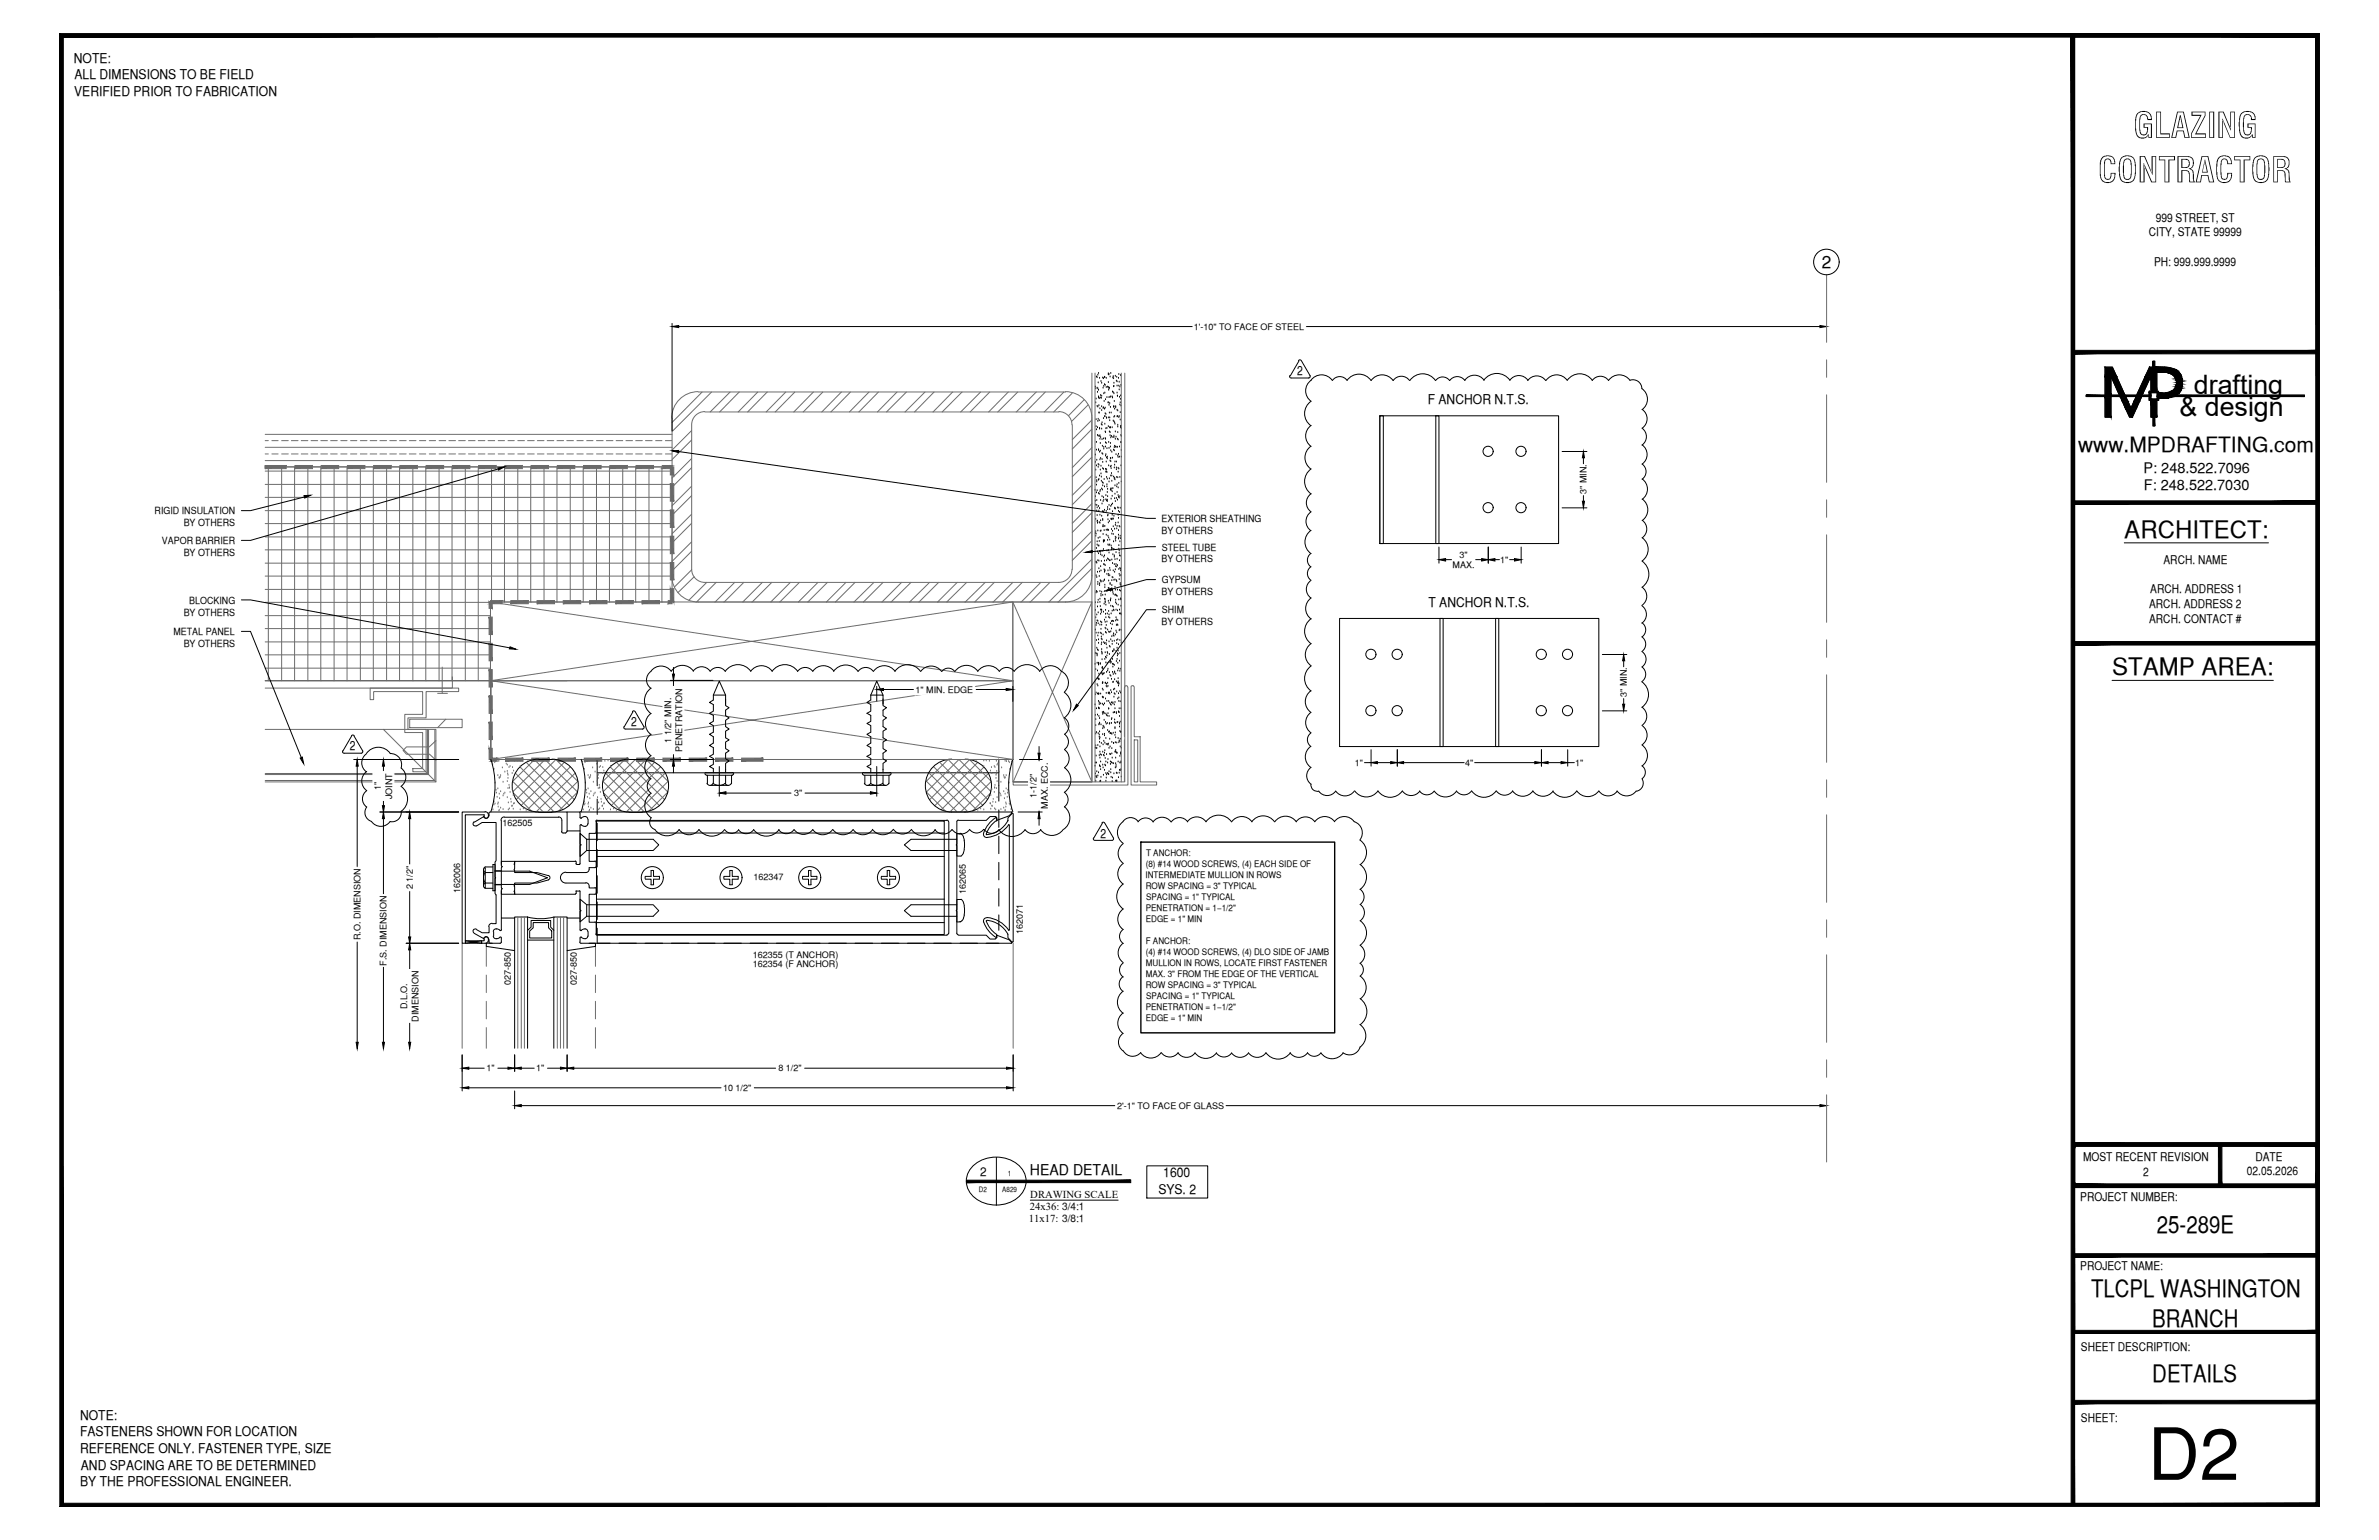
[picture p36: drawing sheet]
<svg xmlns="http://www.w3.org/2000/svg" width="432mm" height="279mm" viewBox="0 0 432 279" stroke-linecap="round" stroke-linejoin="round" font-family="sans-serif">
<defs><g id="words">
<text font-size="13.1" x="389.8" y="268.5">D2</text>
<g font-size="6.3">
<text x="387.2" y="25">GLAZING</text>
<text x="380.8" y="33.1">CONTRACTOR</text>
</g>
<g font-size="4.9">
<text x="398.2" y="71.5">drafting</text>
<text x="395.6" y="75.5">&amp; design</text>
</g>
<g font-size="4.4">
<text x="385.6" y="97.5">ARCHITECT:</text>
<text x="383.3" y="122.5">STAMP AREA:</text>
<text x="391.5" y="223.7">25-289E</text>
<text x="379.5" y="235.4">TLCPL WASHINGTON</text>
<text x="390.7" y="240.7">BRANCH</text>
<text x="390.7" y="250.7">DETAILS</text>
</g>
<text font-size="3.8" x="377.2" y="82">www.MPDRAFTING.com</text>
<text font-size="3.1" x="330.6" y="48.6">2</text>
<text font-size="2.7" x="186.9" y="213.2">HEAD DETAIL</text>
<g font-size="2.6">
<text x="389.1" y="85.8">P: 248.522.7096</text>
<text x="389.1" y="89">F: 248.522.7030</text>
</g>
<g font-size="2.4">
<text x="13.4" y="11.4">NOTE:</text>
<text x="13.5" y="17.4">VERIFIED PRIOR TO FABRICATION</text>
<text x="13.5" y="14.4">ALL DIMENSIONS TO BE FIELD</text>
<text x="259.1" y="73.3">F ANCHOR N.T.S.</text>
<text x="259.3" y="110.2">T ANCHOR N.T.S.</text>
<text x="211.1" y="213.6">1600</text>
<text x="210.2" y="216.6">SYS. 2</text>
<text x="14.5" y="257.6">NOTE:</text>
<text x="14.5" y="260.6">FASTENERS SHOWN FOR LOCATION</text>
<text x="14.5" y="263.7">REFERENCE ONLY. FASTENER TYPE, SIZE</text>
<text x="14.5" y="269.6">BY THE PROFESSIONAL ENGINEER.</text>
<text x="14.7" y="266.6">AND SPACING ARE TO BE DETERMINED</text>
</g>
<g font-size="2.3">
<text x="235.5" y="68.1">2</text>
<text x="114.6" y="131.8">2</text>
<text x="63.5" y="136.1">2</text>
<text x="199.8" y="152">2</text>
</g>
<g font-size="2.2">
<text x="391.3" y="40.2">999 STREET, ST</text>
<text x="390" y="42.9">CITY, STATE 99999</text>
<text x="391" y="48.2">PH: 999.999.9999</text>
<text x="390.3" y="107.6">ARCH. ADDRESS 1</text>
<text x="392.7" y="102.3">ARCH. NAME</text>
<text x="390.1" y="110.3">ARCH. ADDRESS 2</text>
<text x="390.1" y="113">ARCH. CONTACT #</text>
<text x="177.9" y="213.3">2</text>
<text x="378.1" y="210.6">MOST RECENT REVISION</text>
<text x="389" y="213.3">2</text>
<text x="407.8" y="213.2">02.05.2026</text>
<text x="409.4" y="210.6">DATE</text>
<text x="377.6" y="217.8">PROJECT NUMBER:</text>
<text x="377.6" y="230.4">PROJECT NAME:</text>
<text x="377.7" y="245.2">SHEET DESCRIPTION:</text>
<text x="377.7" y="257.9">SHEET:</text>
</g>
<g font-size="1.9">
<text x="186.8" y="221.7">11x17: 3/8:1</text>
<text x="186.9" y="219.5">24x36: 3/4:1</text>
<text x="187" y="217.3">DRAWING SCALE</text>
</g>
<g font-size="1.8">
<text x="28.1" y="93.3">RIGID INSULATION</text>
<text x="33.3" y="95.5">BY OTHERS</text>
<text x="210.8" y="94.7">EXTERIOR SHEATHING</text>
<text x="29.4" y="98.7">VAPOR BARRIER</text>
<text x="33.3" y="100.9">BY OTHERS</text>
<text x="210.8" y="96.9">BY OTHERS</text>
<text x="210.9" y="99.9">STEEL TUBE</text>
<text x="210.8" y="102">BY OTHERS</text>
<text x="210.9" y="105.8">GYPSUM</text>
<text x="33.3" y="111.7">BY OTHERS</text>
<text x="34.4" y="109.5">BLOCKING</text>
<text x="210.8" y="108">BY OTHERS</text>
<text x="210.8" y="113.5">BY OTHERS</text>
<text x="210.9" y="111.3">SHIM</text>
<text x="31.5" y="115.2">METAL PANEL</text>
<text x="33.3" y="117.4">BY OTHERS</text>
</g>
<g font-size="1.6">
<text x="216.7" y="59.8">1'-10&quot; TO FACE OF STEEL</text>
<text x="288" y="89.7" transform="rotate(-90 288 89.7)">3&quot; MIN.</text>
<text x="264.9" y="101.2">3&quot;</text>
<text x="263.7" y="103.1">MAX.</text>
<text x="272.3" y="102.2">1&quot;</text>
<text x="166.2" y="125.7">1&quot; MIN. EDGE</text>
<text x="295.3" y="126.5" transform="rotate(-90 295.3 126.5)">3&quot; MIN.</text>
<text x="121.8" y="134.7" transform="rotate(-90 121.8 134.7)">1 1/2&quot; MIN.</text>
<text x="123.8" y="136.5" transform="rotate(-90 123.8 136.5)">PENETRATION</text>
<text x="69.2" y="143.4" transform="rotate(-90 69.2 143.4)">1&quot;</text>
<text x="245.9" y="139">1&quot;</text>
<text x="265.9" y="139">4&quot;</text>
<text x="285.9" y="139">1&quot;</text>
<text x="71.2" y="145" transform="rotate(-90 71.2 145)">JOINT</text>
<text x="91.2" y="149.9">162505</text>
<text x="144.1" y="144.5">3&quot;</text>
<text x="188.2" y="144.8" transform="rotate(-90 188.2 144.8)">1-1/2&quot;</text>
<text x="190.2" y="146.7" transform="rotate(-90 190.2 146.7)">MAX. ECC.</text>
<text x="208" y="155.3">T ANCHOR:</text>
<text x="74.9" y="161.4" transform="rotate(-90 74.9 161.4)">2 1/2&quot;</text>
<text x="83.5" y="162" transform="rotate(-90 83.5 162)">162006</text>
<text x="136.8" y="159.7">162347</text>
<text x="207.9" y="159.3">INTERMEDIATE MULLION IN ROWS</text>
<text x="208" y="157.3">(8) #14 WOOD SCREWS, (4) EACH SIDE OF</text>
<text x="208" y="161.3">ROW SPACING = 3&quot; TYPICAL</text>
<text x="175.3" y="162.1" transform="rotate(-90 175.3 162.1)">162065</text>
<text x="208" y="165.3">PENETRATION = 1­1/2&quot;</text>
<text x="208" y="167.3">EDGE = 1&quot; MIN</text>
<text x="208" y="163.3">SPACING = 1&quot; TYPICAL</text>
<text x="65.4" y="170.6" transform="rotate(-90 65.4 170.6)">R.O. DIMENSION</text>
<text x="136.7" y="173.7">162355 (T ANCHOR)</text>
<text x="185.7" y="169.4" transform="rotate(-90 185.7 169.4)">162071</text>
<text x="208" y="171.3">F ANCHOR:</text>
<text x="208" y="173.3">(4) #14 WOOD SCREWS, (4) DLO SIDE OF JAMB</text>
<text x="70.2" y="175.2" transform="rotate(-90 70.2 175.2)">F.S. DIMENSION</text>
<text x="92.7" y="178.8" transform="rotate(-90 92.7 178.8)">027-850</text>
<text x="104.7" y="178.7" transform="rotate(-90 104.7 178.7)">027-850</text>
<text x="136.7" y="175.5">162354 (F ANCHOR)</text>
<text x="208" y="175.3">MULLION IN ROWS, LOCATE FIRST FASTENER</text>
<text x="208" y="177.3">MAX. 3&quot; FROM THE EDGE OF THE VERTICAL</text>
<text x="208" y="179.3">ROW SPACING = 3&quot; TYPICAL</text>
<text x="73.9" y="183.1" transform="rotate(-90 73.9 183.1)">D.L.O.</text>
<text x="75.9" y="185.4" transform="rotate(-90 75.9 185.4)">DIMENSION</text>
<text x="208" y="183.3">PENETRATION = 1­1/2&quot;</text>
<text x="208" y="185.3">EDGE = 1&quot; MIN</text>
<text x="208" y="181.3">SPACING = 1&quot; TYPICAL</text>
<text x="88.3" y="194.4">1&quot;</text>
<text x="97.3" y="194.4">1&quot;</text>
<text x="131.3" y="197.9">10 1/2&quot;</text>
<text x="141.3" y="194.4">8 1/2&quot;</text>
<text x="202.8" y="201.2">2'-1&quot; TO FACE OF GLASS</text>
</g>
<g font-size="1.3">
<text x="182.9" y="213.3">1</text>
<text x="177.7" y="216.2">D2</text>
<text x="181.9" y="216.2">A829</text>
</g>
</g></defs>
<!-- layer: SURROUNDING CONDITIONS -->
<g fill="none" stroke="#6c6c6c" stroke-width=".18">
<path d="M48.1 79.9h.6M48.1 78.8h73.9M49.3 79.9h1.2M51.1 79.9h1.2M52.9 79.9h1.2M54.7 79.9h1.2M56.5 79.9h1.2M58.2 79.9h1.2M60 79.9h1.2M61.8 79.9h1.2M63.6 79.9h1.2M65.4 79.9h1.2"/>
<path d="M67.2 79.9h1.2M69 79.9h1.2M70.7 79.9h1.2M72.5 79.9h1.2M74.3 79.9h1.2M76.1 79.9h1.2M77.9 79.9h1.2M79.7 79.9h1.2M81.5 79.9h1.2M83.2 79.9h1.3M85 79.9h1.2M86.8 79.9h1.2"/>
<path d="M88.6 79.9h1.2M90.4 79.9h1.2M92.2 79.9h1.1M94 79.9h1.2M95.8 79.9h1.2M97.5 79.9h1.2M99.3 79.9h1.2M101.1 79.9h1.2M102.9 79.9h1.2M104.7 79.9h1.2M106.5 79.9h1.1M108.3 79.9h1.2"/>
<path d="M110 79.9h1.3M111.8 79.9h1.2M113.6 79.9h1.2M115.4 79.9h1.2M117.2 79.9h1.2M119 79.9h1.1M120.8 79.9h1.1M122 75.9v28.6M125.5 78.1l-3.5 3.6M125.5 79.8l-3.5 3.6M125.5 77.1v26.2M126.7 71.1a4.8 4.8 0 0 0-4.8 4.8"/>
<path d="M126.7 71.1h66.7M127.4 71.1l-5.4 5.5M127.9 74.7a2.38 2.38 0 0 0-2.4 2.4M128 74.7h64.2M129.2 71.1l-7.2 7.2M132.5 71.1l-3.6 3.6M134.2 71.1l-3.6 3.6M137.5 71.1l-3.5 3.6M139.3 71.1l-3.6 3.6M142.6 71.1l-3.5 3.6M144.3 71.1l-3.6 3.6M147.6 71.1l-3.5 3.6"/>
<path d="M149.4 71.1l-3.6 3.6M152.7 71.1l-3.5 3.6M154.4 71.1l-3.6 3.6M157.7 71.1l-3.5 3.6M159.4 71.1l-3.5 3.6M162.8 71.1l-3.5 3.6M164.5 71.1l-3.6 3.6M167.9 71.1l-3.6 3.6M169.5 71.1l-3.5 3.6M172.9 71.1l-3.5 3.6M174.6 71.1l-3.6 3.6M178 71.1l-3.6 3.6"/>
<path d="M179.6 71.1l-3.5 3.6M183 71.1l-3.5 3.6M184.7 71.1l-3.6 3.6M188.1 71.1l-3.6 3.6M189.7 71.1l-3.5 3.6M192.2 74.7a2.38 2.38 0 0 1 2.4 2.4M193.1 71.1l-3.6 3.6M193.4 71.1a4.8 4.8 0 0 1 4.8 4.8M194.6 71.3l-3.3 3.4M194.6 77.1v26.2M196.8 72.5l-2.9 2.9M197.5 73.5l-3 3"/>
<path d="M198.2 76.2l-3.6 3.6M198.2 77.9l-3.6 3.6M198.2 67.7v74.2M198.8 67.7v74.2M203.5 67.7v74.2M204.2 67.7v74.2M48.1 99.8h73.9M48.1 97.4h73.9M48.1 95h73.9M48.1 92.6h73.9M48.1 90.2h73.9M48.1 87.9h73.9"/>
<path d="M48.1 85.5h73.9M48.1 81.2h73.9M48.1 83.6h73.9M48.1 82.4h.6M48.1 84.5v.5M48.7 84.7v38.8M49.3 82.4h1.2M51.1 84.7v38.8M51.1 82.4h1.2M52.9 82.4h1.2M53.5 84.7v38.8M54.7 82.4h1.2"/>
<path d="M55.9 84.7v38.8M56.5 82.4h1.2M58.2 84.7v38.8M58.2 82.4h1.2M60 82.4h1.2M60.6 84.7v38.8M61.8 82.4h1.2M63 84.7v38.8M63.6 82.4h1.2M65.4 84.7v38.8M65.4 82.4h1.2M67.2 82.4h1.2"/>
<path d="M67.8 84.7v38.8M69 82.4h1.2M70.2 84.7v38.8M70.7 82.4h1.2M72.5 84.7v38.8M72.5 82.4h1.2M74.3 82.4h1.2M74.9 84.7v38.8M76.1 82.4h1.2M77.3 84.7v38.8M77.9 82.4h1.2M79.7 84.7v38.8"/>
<path d="M79.7 82.4h1.2M81.5 82.4h1.2M82 84.7v38.8M83.2 82.4h1.3M84.5 84.7v38.8M85 82.4h1.2M86.8 84.7v38.8M86.8 82.4h1.2M88.6 82.4h1.2M89.2 84.7v24.5M90.4 82.4h1.2M91.6 84.7v24.5"/>
<path d="M92.2 82.4h1.1M94 84.7v24.5M94 82.4h1.2M95.8 82.4h1.2M96.3 84.7v24.5M97.5 82.4h1.2M98.7 84.7v24.5M99.3 82.4h1.2M101.1 84.7v24.5M101.1 82.4h1.2M102.9 82.4h1.2M103.5 84.7v24.5"/>
<path d="M104.7 82.4h1.2M105.9 84.7v24.5M106.5 82.4h1.1M108.3 84.7v24.5M108.3 82.4h1.2M110 82.4h1.3M110.6 84.7v24.5M111.8 82.4h1.2M113 84.7v24.5M113.6 82.4h1.2M115.4 84.7v24.5M115.4 82.4h1.2"/>
<path d="M117.2 82.4h1.2M117.8 84.7v24.5M119 82.4h1.1M120.1 84.7v24.5M120.8 82.4h1.1M122 84.7h-73.9h73.9v24.5h-33v14.3h-40.9h54.8M125.5 83.2l-3.5 3.5M125.5 88.2l-3.5 3.6M125.5 93.3l-3.5 3.5M125.5 98.3l-3.5 3.6M125.5 84.8l-3.5 3.6M125.5 89.9l-3.5 3.6"/>
<path d="M125.5 94.9l-3.5 3.6M198.2 81.2l-3.6 3.6M198.2 86.3l-3.6 3.6M198.2 91.4l-3.6 3.5M198.2 96.4l-3.6 3.5M198.2 82.9l-3.6 3.6M198.2 88l-3.6 3.6M198.2 93l-3.6 3.6M198.2 98.1l-3.6 3.6M48.1 118.8h40.9M48.1 116.5h40.9M48.1 114h40.9"/>
<path d="M48.1 111.7h40.9M48.1 109.3h40.9M48.1 106.9h73.9M48.1 104.5h73.9M48.1 102.2h73.9M89 109.2h94.8v14.3h-94.8zM121.9 104.4a4.8 4.8 0 0 0 4.8 4.8h66.7M125.5 103.4l-3.1 3.1M125.5 100l-3.5 3.6M125.5 103.3a2.38 2.38 0 0 0 2.4 2.4M126 104.6l-2.9 2.9M128 105.7h64.2"/>
<path d="M128.3 105.7l-3.3 3.2M130 105.7l-3.6 3.5M133.3 105.7l-3.5 3.5M135 105.7l-3.6 3.5M138.4 105.7l-3.6 3.5M140.1 105.7l-3.6 3.5M143.4 105.7l-3.5 3.5M145.1 105.7l-3.6 3.5M148.5 105.7l-3.6 3.5M150.2 105.7l-3.6 3.5M153.5 105.7l-3.5 3.5M155.2 105.7l-3.6 3.5"/>
<path d="M158.6 105.7l-3.6 3.5M160.3 105.7l-3.6 3.5M163.6 105.7l-3.5 3.5M165.4 105.7l-3.7 3.5M168.7 105.7l-3.6 3.5M170.4 105.7l-3.6 3.5M173.7 105.7l-3.5 3.5M175.5 105.7l-3.7 3.5M178.8 105.7l-3.6 3.5M180.5 105.7l-3.6 3.5M183.8 109.2h14.4v32.7h-14.4zM183.8 105.7l-3.5 3.5"/>
<path d="M185.5 105.7l-3.5 3.5M188.9 105.7l-3.5 3.5M190.6 105.7l-3.6 3.5M194.6 103.3a2.38 2.38 0 0 1-2.4 2.4M198.2 109.2l-14.3 32.7h14.3l-14.4-32.7-94.8 14.3v-14.3l94.8 14.3M198.2 101.5l-7.8 7.7M198.2 103.1l-6.1 6.1M198.2 104.4a4.8 4.8 0 0 1-4.8 4.8M48.1 132.3h21.5M48.1 121.2h40.9M67.2 124.8h16v.7h-5.9v4.7h-3.3v2.1h3.3v7.7h-2.4v-.6h1.8v-6.5h-3.2v-3.3h3.2v-4.1h-8.9v1.4h-.6zM74.4 130.5h9.5v1.5h-9.5z"/>
<path d="M77.6 132.3h-8l9.5 9.6M77.8 132.3v8.2h-29.7M78.9 132.3v9.3h-30.8M79.1 134.4l-1.2 1.1h-4.1l-.6 .6 .6 .7h4.2l1.1 1.1M79.4 125.8h1.8M80.3 121v4.8M80.9 130.5l-1.5 1.5M82.1 122.8v2h-34M94.4 139.2l7.8 7.7M95.6 138.4l7.8 7.8M96.9 137.9l-3.7 3.8M97 137.9l7.3 7.2"/>
<path d="M100.8 137.9l-7.1 7.1M101 137.9l3.9 3.9M102.4 138.4l-7.8 7.7M103.5 139.1l-7.7 7.8M110.8 139.2l7.8 7.7M112 138.4l7.7 7.8M113.3 137.9l-3.8 3.8M113.4 137.9l7.2 7.2M117.2 137.9l-7.1 7.1M117.3 137.9l4 3.9M118.7 138.4l-7.7 7.7M119.9 139.1l-7.8 7.8"/>
<path d="M169.5 139.1l7.7 7.8M170.6 138.4l7.8 7.7M172 137.9l-3.9 3.9M172.1 137.9l7.2 7.1M176 137.9l-7.3 7.2M176.1 137.9l3.7 3.8M177.4 138.4l-7.7 7.8M178.6 139.2l-7.8 7.7M183.9 123.5l-94.8 14.3v-14.3l94.8 14.3h-94.8v-14.3h94.8v14.3M204.1 133.7l.1-9a.29 .29 0 0 1 .3-.3 .29 .29 0 0 1 .2 .3v17.7h-20.8v-.5h20.2v-7.7M205.4 124.5a.3 .3 0 0 1 .3-.1 .3 .3 0 0 1 .2 .3v9h1v8.2h3v.5h-4.6zM205.9 134.2h.6v7.7h-.6z"/>
<path d="M48.1 140.3h29.5v-8h1.5v9.6h-31M93.1 141.8l5.6 5.6M93.2 143.6l5.7-5.8 5.9 5.9-3.5 3.5M93.2 143.9l3.3 3.3M93.6 140.3l7 7M104.4 140.3l-7.1 7M104.9 141.7l-5.6 5.7M109.5 141.8l5.5 5.6M109.5 143.6l5.8-5.8 5.9 5.9-3.5 3.5M109.6 143.9l3.2 3.3M110 140.3l7 7M120.7 140.3l-7 7"/>
<path d="M121.3 141.7l-5.7 5.7M168.1 141.7l5.6 5.6M168.7 140.3l7 7M179.4 140.3l-7 7M179.8 143.9l-3.3 3.2M179.8 143.6l-5.7-5.8-6 5.9 3.5 3.5M179.9 141.8l-5.5 5.5"/>
</g>
<g fill="#6c6c6c" stroke="#6c6c6c" stroke-width=".18">
<path d="M134.6 138.1h3.9v-.6zM134.6 137.5h3.9l-3.9 .6z"/>
<path d="M129.9 138.1h3.1v-.6zM129.9 137.5h3.1l-3.1 .6z"/>
<path d="M125.1 138.1h3.2v-.6zM125.1 137.5h3.2l-3.2 .6z"/>
<path d="M120.3 138.1h3.2v-.6zM120.3 137.5h3.2l-3.2 .6z"/>
<path d="M115.6 138.1h3.1v-.6zM115.6 137.5h3.1l-3.1 .6z"/>
<path d="M110.8 138.1h3.2v-.6zM110.8 137.5h3.2l-3.2 .6z"/>
<path d="M106 138.1h3.2v-.6zM106 137.5h3.2l-3.2 .6z"/>
<path d="M101.3 138.1h3.2v-.6zM101.3 137.5h3.2l-3.2 .6z"/>
<path d="M96.5 138.1h3.2v-.6zM96.5 137.5h3.2l-3.2 .6z"/>
<path d="M91.8 138.1h3.1v-.6zM91.8 137.5h3.1l-3.1 .6z"/>
<path d="M89 138.1h1.2v-.6zM89 137.5h1.2l-1.2 .6z"/>
<path d="M88.8 135.8v2h.5zM88.8 135.8h.5v2z"/>
<path d="M88.8 131v3.2h.5zM88.8 131h.5v3.2z"/>
<path d="M88.8 126.2v3.2h.5zM88.8 126.2h.5v3.2z"/>
<path d="M88.8 121.5v3.2h.5zM88.8 121.5h.5v3.2z"/>
<path d="M88.8 116.7v3.2h.5zM88.8 116.7h.5v3.2z"/>
<path d="M88.8 112v3.1h.5zM88.8 112h.5v3.1z"/>
<path d="M88.8 109.2v1.2h.5zM88.8 109.2h.5v1.2z"/>
<path d="M89 109v.5l2.1-.5zM89 109.5l2.1-.5v.5z"/>
<path d="M92.7 109v.5l3.2-.5zM92.7 109.5l3.2-.5v.5z"/>
<path d="M97.5 109v.5l3.1-.5zM97.5 109.5l3.1-.5v.5z"/>
<path d="M102.2 109v.5l3.2-.5zM102.2 109.5l3.2-.5v.5z"/>
<path d="M107 109v.5l3.2-.5zM107 109.5l3.2-.5v.5z"/>
<path d="M111.8 109v.5l3.1-.5zM111.8 109.5l3.1-.5v.5z"/>
<path d="M116.5 109v.5l3.2-.5zM116.5 109.5l3.2-.5v.5z"/>
<path d="M121.3 109v.5l.7-.5zM121.3 109.5l.7-.5v.5z"/>
<path d="M121.7 106.8v2.4h.6zM121.7 106.8h.6v2.4z"/>
<path d="M121.7 102v3.2h.6zM121.7 102h.6v3.2z"/>
<path d="M121.7 97.3v3.2h.6zM121.7 97.3h.6v3.2z"/>
<path d="M121.7 92.5v3.2h.6zM121.7 92.5h.6v3.2z"/>
<path d="M121.7 87.8v3.1h.6zM121.7 87.8h.6v3.1z"/>
<path d="M121.7 84.7v1.5h.6zM121.7 84.7h.6v1.5z"/>
<path d="M120.2 85h1.8v-.5zM120.2 84.5h1.8l-1.8 .5z"/>
<path d="M115.4 85h3.2v-.5zM115.4 84.5h3.2l-3.2 .5z"/>
<path d="M110.7 85h3.2v-.5zM110.7 84.5h3.2l-3.2 .5z"/>
<path d="M105.9 85h3.2v-.5zM105.9 84.5h3.2l-3.2 .5z"/>
<path d="M101.2 85h3.1v-.5zM101.2 84.5h3.1l-3.1 .5z"/>
<path d="M96.4 85h3.2v-.5zM96.4 84.5h3.2l-3.2 .5z"/>
<path d="M91.6 85h3.2v-.5zM91.6 84.5h3.2l-3.2 .5z"/>
<path d="M86.9 85h3.1v-.5zM86.9 84.5h3.1l-3.1 .5z"/>
<path d="M82.1 85h3.2v-.5zM82.1 84.5h3.2l-3.2 .5z"/>
<path d="M77.3 85h3.2v-.5zM77.3 84.5h3.2l-3.2 .5z"/>
<path d="M72.6 85h3.2v-.5zM72.6 84.5h3.2l-3.2 .5z"/>
<path d="M67.8 85h3.2v-.5zM67.8 84.5h3.2l-3.2 .5z"/>
<path d="M63.1 85h3.1v-.5zM63.1 84.5h3.1l-3.1 .5z"/>
<path d="M58.3 85h3.2v-.5zM58.3 84.5h3.2l-3.2 .5z"/>
<path d="M53.5 85h3.2v-.5zM53.5 84.5h3.2l-3.2 .5z"/>
<path d="M48.1 85h3.8v-.5zM48.1 84.5h3.8l-3.8 .5z"/>
</g>
<g fill="none" stroke="#000" stroke-width=".18">
<path d="M198.8 70.2h.1M198.9 70.5h.1M198.9 73.1h.1M198.9 76.1h.1M198.9 72.4h.1M198.9 77.4h.1M199 78h.1M199 68.4h.1M199.1 70.4h.1M199.1 73.7h.1M199.1 68.5h.1M199.2 77.6h.1"/>
<path d="M199.2 79h.1M199.2 71.2h.1M199.3 68.1h.1M199.3 70.5h.1M199.3 76.5h.1M199.3 73.9h.1M199.3 69.5h.1M199.3 76.1h.1M199.3 79.1h.1M199.4 72.2h.1M199.4 70.8h.1M199.4 72h.1"/>
<path d="M199.4 67.8h.1M199.5 73.6h.1M199.5 74.9h.1M199.5 76.3h.1M199.5 72.3h.1M199.5 79.2h.1M199.6 77.7h.1M199.6 77.9h.1M199.6 68.6h.1M199.6 79.1h.1M199.6 79.7h.1M199.6 74.2h.1"/>
<path d="M199.7 72.2h.1M199.8 79.4h.1M199.8 71.8h.1M199.8 69.2h.1M199.9 72.3h.1M199.9 77h.1M200 77.9h.1M200 73.8h.1M200 69.5h.1M200 74.5h.1M200 71.9h.1M200 76.7h.1"/>
<path d="M200 79.8h.1M200 77.2h.1M200.2 68.6h.1M200.2 74.1h.1M200.2 70.4h.1M200.3 68.7h.1M200.3 79.6h.1M200.3 75.9h.1M200.3 74h.1M200.3 71.4h.1M200.3 70.1h.1M200.4 72.8h.1"/>
<path d="M200.5 74.2h.1M200.5 68.5h.1M200.5 69.8h.1M200.5 77h.1M200.5 75.6h.1M200.5 71.3h.1M200.6 78.4h.1M200.6 79.6h.1M200.6 74h.1M200.6 75.1h.1M200.6 69.9h.1M200.7 79.7h.1"/>
<path d="M200.7 78.5h.1M200.7 72.5h.1M200.7 77.8h.1M200.7 75.2h.1M200.8 70.3h.1M200.8 68.6h.1M200.9 75.9h.1M200.9 75.8h.1M200.9 77.7h.1M200.9 72.1h.1M201 70.2h.1M201.1 73.1h.1"/>
<path d="M201.2 69.4h.1M201.2 68h.1M201.2 70.3h.1M201.2 77.4h.1M201.2 67.8h.1M201.2 70.8h.1M201.2 75.8h.1M201.2 73.1h.1M201.3 73.5h.1M201.3 72.1h.1M201.3 70.5h.1M201.3 67.9h.1"/>
<path d="M201.4 74.9h.1M201.4 70.4h.1M201.4 78.4h.1M201.4 76.3h.1M201.4 77.6h.1M201.4 75.8h.1M201.4 73.2h.1M201.5 79.1h.1M201.5 77.7h.1M201.5 72.1h.1M201.5 68.4h.1M201.5 78.5h.1"/>
<path d="M201.5 77.6h.1M201.5 73.9h.1M201.6 79.4h.1M201.6 72h.1M201.6 67.8h.1M201.7 74.9h.1M201.7 79.2h.1M201.9 77.6h.1M201.9 72h.1M201.9 72.2h.1M201.9 71.1h.1M202 79.4h.1"/>
<path d="M202 68.6h.1M202.1 68.3h.1M202.1 76.4h.1M202.1 71.2h.1M202.1 68.7h.1M202.1 73.9h.1M202.1 70.2h.1M202.2 71.4h.1M202.2 70.1h.1M202.2 79.4h.1M202.2 75.7h.1M202.2 73.8h.1"/>
<path d="M202.2 69.5h.1M202.2 79.1h.1M202.2 76.5h.1M202.2 72.8h.1M202.3 75.6h.1M202.3 74.2h.1M202.3 76.7h.1M202.4 77h.1M202.4 79.7h.1M202.4 78.4h.1M202.4 68.3h.1M202.5 73.8h.1"/>
<path d="M202.5 74h.1M202.6 79.3h.1M202.6 69.2h.1M202.7 68.5h.1M202.8 75.6h.1M202.8 70h.1M202.8 71.3h.1M202.8 74.4h.1M202.8 69.3h.1M202.8 71.9h.1M202.8 79.7h.1M202.9 77.5h.1"/>
<path d="M202.9 78.5h.1M202.9 77.2h.1M202.9 74.5h.1M202.9 79.8h.1M203 68.6h.1M203.1 67.9h.1M203.1 70h.1M203.1 75.8h.1M203.1 70.7h.1M203.1 69.3h.1M203.1 75.6h.1M203.2 72.1h.1"/>
<path d="M203.3 73.5h.1M203.3 70.2h.1M203.3 76.2h.1M203.3 74.9h.1M203.3 73.1h.1M203.4 77.6h.1M203.4 71.8h.1M203.4 68.1h.1M203.4 77.4h.1M203.4 72.5h.1M203.5 79h.1M203.5 77.3h.1"/>
<path d="M203.5 73.7h.1M203.5 69.9h.1M203.5 79.2h.1M203.5 77.7h.1M198.8 89h.1M198.8 83.9h.1M198.8 82.5h.1M198.8 90.9h.1M198.8 90.1h.1M198.8 96.8h.1M198.9 85.3h.1M198.9 96.5h.1"/>
<path d="M198.9 97.3h.1M198.9 94.2h.1M198.9 91.6h.1M198.9 86.7h.1M198.9 96.9h.1M199 89.4h.1M199 88h.1M199 81.7h.1M199 84.5h.1M199 80.3h.1M199 99.5h.1M199.1 90.8h.1"/>
<path d="M199.1 92.7h.1M199.1 87.2h.1M199.1 83.5h.1M199.1 91.7h.1M199.1 87.4h.1M199.1 93.5h.1M199.1 92.1h.1M199.1 98.3h.1M199.1 89h.1M199.1 98.9h.1M199.1 94.6h.1M199.2 94.9h.1"/>
<path d="M199.2 94.6h.1M199.3 96.3h.1M199.3 99.1h.1M199.3 97.7h.1M199.3 84.8h.1M199.3 84.3h.1M199.4 87.1h.1M199.4 81.6h.1M199.4 91.9h.1M199.4 89.5h.1M199.4 81.7h.1M199.5 92.7h.1"/>
<path d="M199.5 99.1h.1M199.5 87h.1M199.5 84.4h.1M199.5 98.2h.1M199.5 94.8h.1M199.5 89.7h.1M199.6 86.4h.1M199.6 82h.1M199.6 92.3h.1M199.6 83.4h.1M199.6 93.5h.1M199.6 89.2h.1"/>
<path d="M199.6 97.5h.1M199.6 94.9h.1M199.7 81.9h.1M199.7 80.5h.1M199.7 89h.1M199.7 85.3h.1M199.7 96.4h.1M199.8 83.2h.1M199.8 94.5h.1M199.8 90.8h.1M199.8 86h.1M199.8 84.6h.1"/>
<path d="M199.8 96.3h.1M199.9 87.3h.1M199.9 86.6h.1M200 88.7h.1M200 93.7h.1M200 91.4h.1M200 90.1h.1M200 83.4h.1M200 82.3h.1M200.1 92.8h.1M200.1 88.9h.1M200.1 81h.1"/>
<path d="M200.1 87.6h.1M200.2 95.6h.1M200.2 94.2h.1M200.2 94.4h.1M200.2 88.1h.1M200.2 83.9h.1M200.2 85h.1M200.2 82.4h.1M200.2 97h.1M200.2 95.3h.1M200.2 91h.1M200.2 92.8h.1"/>
<path d="M200.2 87.7h.1M200.3 99.7h.1M200.3 98.4h.1M200.3 85.2h.1M200.3 98.2h.1M200.3 98.1h.1M200.3 90.3h.1M200.3 90.7h.1M200.3 81.5h.1M200.3 81.2h.1M200.3 95.6h.1M200.3 93h.1"/>
<path d="M200.4 96.3h.1M200.4 87h.1M200.4 98.2h.1M200.5 98.1h.1M200.5 92.6h.1M200.5 88.3h.1M200.5 95.5h.1M200.7 81.1h.1M200.7 85.2h.1M200.7 82.7h.1M200.7 80.3h.1M200.7 82.5h.1"/>
<path d="M200.7 90.7h.1M200.7 89.9h.1M200.7 85.7h.1M200.8 83.8h.1M200.8 96.2h.1M200.8 97.1h.1M200.8 92.8h.1M200.8 85.6h.1M200.8 80.5h.1M200.9 86.6h.1M200.9 85.2h.1M200.9 90.9h.1"/>
<path d="M200.9 83.1h.1M200.9 87.9h.1M200.9 81.4h.1M200.9 99.9h.1M200.9 88.3h.1M200.9 85.7h.1M201 90.7h.1M201 89.3h.1M201 86.9h.1M201 83.2h.1M201 82.9h.1M201 96.1h.1"/>
<path d="M201 91h.1M201 92.1h.1M201 98h.1M201 92.5h.1M201 88.8h.1M201 90.1h.1M201 93.6h.1M201.1 93.5h.1M201.1 94.3h.1M201.1 97.3h.1M201.1 98.9h.1M201.1 96.3h.1"/>
<path d="M201.2 96.2h.1M201.2 94.9h.1M201.2 99.9h.1M201.2 97.6h.1M201.2 84.5h.1M201.2 80.3h.1M201.3 99h.1M201.3 81.3h.1M201.3 91.7h.1M201.3 87.4h.1M201.4 86.9h.1M201.4 94.6h.1"/>
<path d="M201.4 98h.1M201.4 92.5h.1M201.4 98.9h.1M201.5 83.6h.1M201.5 80.5h.1M201.5 83.2h.1M201.5 84.7h.1M201.5 88.9h.1M201.5 81.1h.1M201.6 83.2h.1M201.6 81.8h.1M201.6 88.7h.1"/>
<path d="M201.6 91.9h.1M201.6 86.4h.1M201.6 83.8h.1M201.7 84.6h.1M201.7 94.2h.1M201.7 90.6h.1M201.7 85h.1M201.7 99.1h.1M201.7 89h.1M201.7 85.9h.1M201.7 99.8h.1M201.7 96.1h.1"/>
<path d="M201.7 99.4h.1M201.7 91.6h.1M201.8 88.7h.1M201.8 87.3h.1M201.8 86.4h.1M201.8 82h.1M201.8 96.9h.1M201.8 94.3h.1M201.9 90h.1M201.9 93.5h.1M201.9 89.2h.1M201.9 99.6h.1"/>
<path d="M201.9 92.8h.1M201.9 91.4h.1M201.9 83.1h.1M201.9 96.4h.1M202 94.2h.1M202 88.6h.1M202.1 97h.1M202.1 95.6h.1M202.1 94.2h.1M202.1 98.3h.1M202.1 99.8h.1M202.1 86.6h.1"/>
<path d="M202.1 81.7h.1M202.2 99.7h.1M202.2 93.7h.1M202.2 84.9h.1M202.2 81.2h.1M202.2 86.9h.1M202.2 81.8h.1M202.3 96h.1M202.3 90.5h.1M202.3 86.7h.1M202.3 81h.1M202.3 92.2h.1"/>
<path d="M202.3 84.4h.1M202.4 92.3h.1M202.4 88.1h.1M202.4 83.8h.1M202.4 89.7h.1M202.4 87.1h.1M202.4 97.9h.1M202.4 95.3h.1M202.4 91h.1M202.4 97.5h.1M202.5 81.1h.1M202.5 98.2h.1"/>
<path d="M202.5 94.9h.1M202.6 82.5h.1M202.6 81.2h.1M202.6 97.6h.1M202.6 85.2h.1M202.6 83.8h.1M202.6 90.4h.1M202.6 84.9h.1M202.7 86.6h.1M202.7 95.9h.1M202.7 88.3h.1M202.8 89.3h.1"/>
<path d="M202.8 87.9h.1M202.8 95.5h.1M202.8 90.7h.1M202.8 81.2h.1M202.9 92.1h.1M202.9 86.7h.1M202.9 82.7h.1M202.9 94.9h.1M202.9 93.5h.1M202.9 92.2h.1M202.9 88.5h.1M202.9 83h.1"/>
<path d="M202.9 89.9h.1M202.9 85.7h.1M202.9 85h.1M203 96.3h.1M203 97.8h.1M203 94h.1M203 97.1h.1M203 92.8h.1M203 90.2h.1M203 82.4h.1M203.1 99h.1M203.1 97.6h.1"/>
<path d="M203.1 99.6h.1M203.1 87.7h.1M203.1 85.1h.1M203.1 99.9h.1M203.1 95.5h.1M203.1 90.4h.1M203.2 81.1h.1M203.2 82.9h.1M203.2 93h.1M203.3 86.6h.1M203.3 90.1h.1M203.3 98.3h.1"/>
<path d="M203.3 95.6h.1M203.3 92.2h.1M203.3 97.3h.1M203.4 97.7h.1M203.5 80.3h.1M203.5 84.5h.1M203.5 81.7h.1M203.5 82.9h.1M203.5 87.4h.1M198.8 110.7h.1M198.8 109.3h.1M198.8 118.6h.1"/>
<path d="M198.8 114.3h.1M198.9 112.1h.1M198.9 114.9h.1M198.9 113.5h.1M198.9 107.6h.1M198.9 102h.1M198.9 104.5h.1M199 116.2h.1M199 113.1h.1M199 107.3h.1M199.1 117.6h.1M199.1 118.6h.1"/>
<path d="M199.1 111.6h.1M199.1 104.8h.1M199.1 102.2h.1M199.1 119h.1M199.1 118.7h.1M199.1 112.6h.1M199.1 107.4h.1M199.2 103.8h.1M199.2 100.1h.1M199.2 117.9h.1M199.2 110.1h.1M199.3 109.3h.1"/>
<path d="M199.3 105.7h.1M199.3 106h.1M199.3 101.7h.1M199.3 115.4h.1M199.3 112.7h.1M199.3 114.9h.1M199.3 111.2h.1M199.3 113.2h.1M199.3 108.9h.1M199.3 118h.1M199.4 100.5h.1M199.4 116.7h.1"/>
<path d="M199.4 116.1h.1M199.5 103.2h.1M199.5 101.8h.1M199.5 104.6h.1M199.6 105.9h.1M199.6 103.8h.1M199.6 106.2h.1M199.6 100.1h.1M199.6 108.7h.1M199.6 107.3h.1M199.6 109.3h.1M199.6 113.4h.1"/>
<path d="M199.7 110h.1M199.7 114.9h.1M199.7 105.3h.1M199.7 100.2h.1M199.8 112.8h.1M199.8 111.4h.1M199.8 100.6h.1M199.8 110.7h.1M199.8 102.8h.1M199.8 114.2h.1M199.8 105.6h.1M199.8 100h.1"/>
<path d="M199.8 107.8h.1M199.8 103.6h.1M199.8 108.1h.1M199.8 105.5h.1M199.9 117h.1M199.9 115.6h.1M199.9 111.1h.1M199.9 101.9h.1M199.9 115h.1M199.9 110.7h.1M199.9 116h.1M200 118.3h.1"/>
<path d="M200 116.6h.1M200 113h.1M200 107.4h.1M200 117.9h.1M200 113.4h.1M200 110.7h.1M200 119.7h.1M200 118.5h.1M200 100.8h.1M200 118.7h.1M200 116.1h.1M200.2 100h.1"/>
<path d="M200.2 108h.1M200.2 105.5h.1M200.2 115.2h.1M200.3 111.1h.1M200.3 101.1h.1M200.3 116.6h.1M200.3 102.4h.1M200.4 102.5h.1M200.4 109.6h.1M200.4 105.3h.1M200.4 103.4h.1M200.5 105.2h.1"/>
<path d="M200.5 103.8h.1M200.5 101.8h.1M200.5 116.8h.1M200.5 112.5h.1M200.5 108.7h.1M200.5 100.8h.1M200.5 106.6h.1M200.5 107.3h.1M200.5 103.6h.1M200.5 119.6h.1M200.5 106.2h.1M200.5 103.5h.1"/>
<path d="M200.6 109.3h.1M200.6 107.9h.1M200.6 118.4h.1M200.6 112.9h.1M200.6 109.2h.1M200.6 102.6h.1M200.6 114h.1M200.6 108.8h.1M200.7 110.7h.1M200.7 114.7h.1M200.7 119.3h.1M200.7 111.4h.1"/>
<path d="M200.7 112.1h.1M200.7 109.8h.1M200.7 116.7h.1M200.7 114.1h.1M200.8 114.9h.1M200.8 113.5h.1M200.8 117h.1M200.8 119.4h.1M200.9 116.3h.1M200.9 101.7h.1M200.9 119h.1M200.9 117.6h.1"/>
<path d="M200.9 112.8h.1M200.9 107.3h.1M200.9 104.2h.1M201 118.4h.1M201 111.4h.1M201 107.1h.1M201 118.6h.1M201 114.3h.1M201 101.4h.1M201.1 103.6h.1M201.2 109.1h.1M201.2 104.5h.1"/>
<path d="M201.2 106.7h.1M201.2 101.5h.1M201.2 114.7h.1M201.2 110.9h.1M201.2 105.4h.1M201.2 112h.1M201.2 104.2h.1M201.3 100.3h.1M201.3 116.5h.1M201.3 111.6h.1M201.3 109.5h.1M201.3 106.8h.1"/>
<path d="M201.4 101.7h.1M201.4 118.7h.1M201.4 117.3h.1M201.4 104.5h.1M201.4 103.1h.1M201.4 114.7h.1M201.4 112.1h.1M201.5 105.9h.1M201.5 103.5h.1M201.5 106h.1M201.5 101.7h.1M201.5 117.4h.1"/>
<path d="M201.5 107.3h.1M201.5 109h.1M201.5 113.2h.1M201.5 108.9h.1M201.6 110h.1M201.6 108.6h.1M201.6 114.6h.1M201.6 116.1h.1M201.7 111.4h.1M201.7 114.1h.1M201.7 112.8h.1M201.8 115.5h.1"/>
<path d="M201.8 105.3h.1M201.8 101.6h.1M201.8 106.2h.1M201.9 116.9h.1M201.9 116.4h.1M201.9 110.9h.1M201.9 107.2h.1M201.9 113.3h.1M201.9 104.8h.1M201.9 119.6h.1M201.9 118.2h.1M201.9 112.7h.1"/>
<path d="M201.9 110h.1M201.9 102.2h.1M202 118.2h.1M202 100.6h.1M202 107.5h.1M202 104.8h.1M202.1 107.8h.1M202.1 103.6h.1M202.1 115.3h.1M202.1 110.2h.1M202.1 115h.1M202.1 110.7h.1"/>
<path d="M202.1 112.8h.1M202.2 110.8h.1M202.2 105.3h.1M202.2 117.9h.1M202.2 118h.1M202.2 115.4h.1M202.2 102.4h.1M202.2 101.1h.1M202.2 116.3h.1M202.2 100.8h.1M202.3 103.8h.1M202.4 106.6h.1"/>
<path d="M202.4 105.2h.1M202.4 101.5h.1M202.4 108h.1M202.4 107.9h.1M202.4 107.1h.1M202.4 103.4h.1M202.4 115.2h.1M202.5 109.3h.1M202.5 112.6h.1M202.5 108.9h.1M202.5 102.8h.1M202.6 112.1h.1"/>
<path d="M202.6 110.7h.1M202.6 118.2h.1M202.6 114.5h.1M202.6 102.4h.1M202.6 100.3h.1M202.6 113.5h.1M202.6 109.6h.1M202.6 105.3h.1M202.6 108.1h.1M202.7 116.2h.1M202.7 114.8h.1M202.7 116.8h.1"/>
<path d="M202.7 112.5h.1M202.7 105.5h.1M202.7 102.9h.1M202.8 117.6h.1M202.8 101.5h.1M202.8 119.6h.1M202.8 113.3h.1M202.8 108.2h.1M202.8 119h.1M202.8 107.1h.1M202.8 102.6h.1M202.8 118.6h.1"/>
<path d="M202.8 110.8h.1M202.9 112.6h.1M202.9 116.1h.1M202.9 113.5h.1M202.9 118.1h.1M202.9 109.8h.1M202.9 118.7h.1M203 117h.1M203.1 108.8h.1M203.1 103.3h.1M203.1 100.4h.1M203.1 114.4h.1"/>
<path d="M203.1 105.2h.1M203.1 104.2h.1M203.2 101.7h.1M203.2 120h.1M203.2 110.7h.1M203.2 111.4h.1M203.2 107.1h.1M203.2 100.8h.1M203.3 104.5h.1M203.3 103.1h.1M203.3 116.2h.1M203.3 118.6h.1"/>
<path d="M203.3 114.3h.1M203.3 105.9h.1M203.3 106.1h.1M203.3 100.9h.1M203.4 108.6h.1M203.4 107.3h.1M203.4 103.3h.1M203.4 111.4h.1M203.4 103.6h.1M203.5 110h.1M203.5 108.8h.1M203.5 104.4h.1"/>
<path d="M203.5 106.2h.1M203.5 111.4h.1M203.5 114.4h.1M203.5 111.6h.1M203.5 116.6h.1M198.8 139h.1M198.8 120.5h.1M198.8 127.9h.1M198.8 129.8h.1M198.8 126h.1M198.8 138.4h.1M198.8 135.7h.1"/>
<path d="M198.9 135.3h.1M198.9 131.6h.1M198.9 121.5h.1M198.9 133.2h.1M198.9 130.6h.1M198.9 137.2h.1M198.9 125.7h.1M198.9 135.8h.1M199 132.9h.1M199 128.6h.1M199 138.4h.1M199.1 135.8h.1"/>
<path d="M199.1 120.3h.1M199.1 124.2h.1M199.2 121.7h.1M199.2 129.7h.1M199.2 125.9h.1M199.3 124.5h.1M199.3 123.1h.1M199.3 135.3h.1M199.3 125.9h.1M199.3 133.1h.1M199.3 123.2h.1M199.4 127.3h.1"/>
<path d="M199.4 126h.1M199.4 120.5h.1M199.4 120.3h.1M199.4 128.5h.1M199.4 120.6h.1M199.5 130h.1M199.5 128.6h.1M199.5 131.5h.1M199.5 122.3h.1M199.5 123.3h.1M199.5 125.9h.1M199.5 131.4h.1"/>
<path d="M199.5 137.1h.1M199.5 133.3h.1M199.5 127.8h.1M199.5 127.5h.1M199.5 133.7h.1M199.6 134.1h.1M199.6 132.8h.1M199.6 138.9h.1M199.6 134.7h.1M199.6 130.4h.1M199.6 139h.1M199.6 131.2h.1"/>
<path d="M199.6 135.5h.1M199.6 137.5h.1M199.6 136.5h.1M199.6 133.9h.1M199.7 136.9h.1M199.7 120.4h.1M199.7 120.5h.1M199.7 139.1h.1M199.8 139.6h.1M199.8 138.2h.1M199.8 125.9h.1M199.8 127.7h.1"/>
<path d="M199.8 131.5h.1M199.9 137h.1M199.9 134.9h.1M200 122.1h.1M200 122.2h.1M200 121.2h.1M200.1 122.4h.1M200.1 121.1h.1M200.1 127.8h.1M200.1 124h.1M200.1 129.3h.1M200.1 125h.1"/>
<path d="M200.1 126.5h.1M200.2 123.8h.1M200.2 138.8h.1M200.2 133.3h.1M200.2 129.6h.1M200.2 136.5h.1M200.2 132.2h.1M200.2 124h.1M200.2 121.3h.1M200.2 126.6h.1M200.2 125.2h.1M200.2 135.1h.1"/>
<path d="M200.2 139.3h.1M200.2 131.8h.1M200.3 128h.1M200.3 122.3h.1M200.3 137h.1M200.3 129.2h.1M200.3 129.3h.1M200.3 134.5h.1M200.3 131.9h.1M200.4 132.1h.1M200.4 130.7h.1M200.4 122.2h.1"/>
<path d="M200.4 129.5h.1M200.4 137.2h.1M200.5 133.5h.1M200.5 133.2h.1M200.5 127.7h.1M200.5 136.7h.1M200.5 139.8h.1M200.5 136.2h.1M200.5 134.8h.1M200.5 138.8h.1M200.6 137.6h.1M200.6 124h.1"/>
<path d="M200.7 138.9h.1M200.7 124h.1M200.7 131.1h.1M200.7 126.8h.1M200.7 129.5h.1M200.7 120.3h.1M200.7 138.2h.1M200.7 134h.1M200.8 135.1h.1M200.8 131.4h.1M200.8 125.8h.1M200.8 124.5h.1"/>
<path d="M200.9 136.9h.1M200.9 124.1h.1M200.9 129.8h.1M200.9 122h.1M200.9 127.3h.1M200.9 124.7h.1M201 120.4h.1M201 131.3h.1M201 135.1h.1M201 129.9h.1M201 121.7h.1M201 124h.1"/>
<path d="M201 138.4h.1M201 132.5h.1M201.1 124.5h.1M201.1 123.1h.1M201.1 129.5h.1M201.1 121.4h.1M201.1 137.8h.1M201.1 135.2h.1M201.2 125.9h.1M201.2 135h.1M201.2 125.7h.1M201.2 128.7h.1"/>
<path d="M201.2 127.3h.1M201.2 132.8h.1M201.2 128.6h.1M201.3 130h.1M201.3 120.2h.1M201.3 135.8h.1M201.4 132.8h.1M201.4 131.4h.1M201.4 125.7h.1M201.4 122h.1M201.4 134.1h.1M201.4 136.8h.1"/>
<path d="M201.4 131.3h.1M201.4 127.6h.1M201.4 125.9h.1M201.5 135.5h.1M201.5 133.1h.1M201.5 122.6h.1M201.5 138.2h.1M201.5 136.9h.1M201.5 138.7h.1M201.5 127.8h.1M201.5 120h.1M201.6 139.6h.1"/>
<path d="M201.6 120.3h.1M201.6 125.3h.1M201.6 122.7h.1M201.7 120.1h.1M201.7 133.1h.1M201.7 128h.1M201.7 131.3h.1M201.7 125.7h.1M201.7 127.5h.1M201.7 123.3h.1M201.7 138.4h.1M201.7 130.6h.1"/>
<path d="M201.8 136.8h.1M201.8 134.7h.1M201.8 130.4h.1M201.8 135.8h.1M201.8 133.2h.1M201.9 137.5h.1M201.9 138.5h.1M201.9 122h.1M201.9 120.5h.1M202 121h.1M202 127.5h.1M202 123.8h.1"/>
<path d="M202 127.7h.1M202.1 123.8h.1M202.1 122.4h.1M202.1 133h.1M202.1 129.3h.1M202.1 125.2h.1M202.1 138.6h.1M202.1 134.9h.1M202.1 120.6h.1M202.2 126.5h.1M202.2 129.3h.1M202.2 127.9h.1"/>
<path d="M202.2 122.1h.1M202.2 125.9h.1M202.2 120.7h.1M202.3 130.6h.1M202.3 121.9h.1M202.3 129.3h.1M202.3 125h.1M202.3 131.1h.1M202.3 123.3h.1M202.4 133.4h.1M202.4 132h.1M202.4 127.4h.1"/>
<path d="M202.4 136.5h.1M202.4 132.2h.1M202.4 128.6h.1M202.4 126h.1M202.4 134.7h.1M202.4 133h.1M202.4 139.3h.1M202.4 136.4h.1M202.4 131.3h.1M202.5 137.5h.1M202.5 136.1h.1M202.5 138.6h.1"/>
<path d="M202.5 122.3h.1M202.5 133.9h.1M202.6 138.9h.1M202.6 139.2h.1M202.6 136.5h.1M202.6 129.3h.1M202.6 123.7h.1M202.6 120h.1M202.6 129.5h.1M202.7 134.8h.1M202.7 125.5h.1M202.7 136.7h.1"/>
<path d="M202.8 136.7h.1M202.8 131.1h.1M202.8 124h.1M202.9 121.7h.1M202.9 120.3h.1M202.9 131.1h.1M202.9 126.8h.1M202.9 123.1h.1M202.9 123.7h.1M202.9 138.2h.1M202.9 134h.1M202.9 123.9h.1"/>
<path d="M203 125.9h.1M203 124.5h.1M203 129.2h.1M203 121.3h.1M203.1 127.3h.1M203.1 134.7h.1M203.1 124.1h.1M203.1 126.6h.1M203.1 124h.1M203.1 128.6h.1M203.1 134.4h.1M203.1 129.3h.1"/>
<path d="M203.2 131.4h.1M203.2 130h.1M203.2 131.3h.1M203.2 139.8h.1M203.2 131.9h.1M203.3 132.7h.1M203.3 125.5h.1M203.3 121.8h.1M203.3 138.4h.1M203.3 137.2h.1M203.3 134.6h.1M203.3 135.5h.1"/>
<path d="M203.3 134.1h.1M203.3 131h.1M203.3 127.3h.1M203.3 121.4h.1M203.3 139.8h.1M203.4 136.8h.1M203.4 136.6h.1M203.4 132.8h.1M203.4 125.7h.1M203.5 139.6h.1M203.5 138.2h.1M203.5 138.4h.1"/>
<path d="M203.5 132.8h.1M203.5 128.6h.1M203.5 135.8h.1M198.8 140.4h.1M198.9 141.7h.1M198.9 140.8h.1M198.9 141h.1M199.1 140h.1M199.1 141.1h.1M199.3 140.8h.1M199.4 140.2h.1M199.6 141.8h.1"/>
<path d="M199.8 141.7h.1M199.8 141h.1M200.3 140.7h.1M200.7 141.7h.1M200.7 140.3h.1M200.8 141.2h.1M200.9 140.6h.1M201 140.3h.1M201.2 140.5h.1M201.3 140h.1M201.6 140.2h.1M201.7 141h.1"/>
<path d="M201.9 141.8h.1M201.9 141.2h.1M202.2 140.4h.1M202.5 141.7h.1M202.6 140.3h.1M202.7 141.7h.1M202.7 141.8h.1M202.8 140.3h.1M203 141.1h.1M203.1 140.3h.1M203.5 141h.1"/>
</g>
<!-- layer: DIM -->
<g fill="none" stroke="#000" stroke-width=".18">
<path d="M122 58.7v19.5M123.2 59.2h93.3M237 59.2h93.3M261.2 99.3v2.9M270.1 99.3v2.9M276.1 99.3v2.9M283.5 81.9h4.5M283.5 92.1h4.5M287.4 83.1v1M287.4 89.9v1M262.4 101.5h1.1M267.8 101.5h1.1"/>
<path d="M271.3 101.5h.9M274 101.5h.9M290.8 118.7h4.5M294.7 119.9v1.1M64.2 137.8h19M64.8 139v18.4M69.6 139v1M121.7 137.8h7.7M121.7 123.4h7.7M122.2 121.1v1.2M122.2 123.4v1M122.2 136.9v.9"/>
<path d="M122.2 139v1.2M130.6 139.1v5.4M159.1 124.5v2.7M159.1 139.1v5.4M160.3 125.1h5.5M177.2 125.1h5.4M183.8 124.5v2.8M185 137.8h4.2M188.6 135.4v1.3M188.6 137.8v.1M247.6 138.4h1.3M248.9 136v3"/>
<path d="M250 138.4h2.4M253.6 136v3M254.8 138.4h10.9M267.7 138.4h10.9M279.8 136v3M281 138.4h2.3M284.5 138.4h1.2M284.5 136v3M290.8 129h4.5M294.7 126.7v1.1M69 147.3h14.2M69.6 145.2v1"/>
<path d="M69.6 148.5v13.8M74.4 148.5v8.4M131.8 143.9h11.8M146.1 143.9h11.9M184.8 147.3h4.4M188.6 147.2v.1M188.6 148.5v1.2M64.8 170.8v18.3M69.6 175.3v13.8M73.7 171.1h9.5M74.4 161.6v8.4M74.4 172.3v3.6"/>
<path d="M74.4 185.5v3.6M83.9 191.4v6.5M85.1 193.8h2.8M85.1 197.4h45.8M90.4 193.8h1.8M93.4 191.4v3M93.4 197.9v3.3M94.6 193.8h2.4M99.4 193.8h2.3M102.9 191.4v3M104.1 193.8h36.7M136.9 197.4h45.8"/>
<path d="M146 193.8h36.7M183.9 191.4v6.5M94.6 200.6h107.9M222.4 200.6h107.9"/>
</g>
<g fill="#000" stroke="#000" stroke-width=".18">
<path d="M122 59.2l1.2-.1v.3zM330.3 59.1l1.2 .1-1.2 .2zM287.4 81.9l.2 1.2h-.4zM287.2 90.9h.4l-.2 1.2zM261.2 101.5l1.2-.2v.5zM268.9 101.3l1.2 .2-1.2 .3zM270.1 101.5l1.2-.2v.5zM274.9 101.3l1.2 .2-1.2 .3zM294.7 118.7l.2 1.2h-.4zM64.8 137.8l.2 1.2h-.4zM69.6 137.8l.2 1.2h-.4zM122.2 137.8l.2 1.2h-.4z"/>
<path d="M122 122.3h.4l-.2 1.1zM159.1 125.1l1.2-.2v.4zM182.6 124.9l1.2 .2-1.2 .2zM188.4 136.7h.4l-.2 1.1zM248.9 138.4l1.1-.2v.4zM252.4 138.2l1.2 .2-1.2 .2zM253.6 138.4l1.2-.2v.4zM278.6 138.2l1.2 .2-1.2 .2zM279.8 138.4l1.2-.2v.4zM283.3 138.2l1.2 .2-1.2 .2zM294.5 127.8h.4l-.2 1.2zM69.6 147.3l.2 1.2h-.4z"/>
<path d="M69.4 146.2h.4l-.2 1.1zM74.4 147.3l.1 1.2h-.3zM130.6 143.9l1.2-.3v.5zM158 143.6l1.1 .3-1.1 .2zM188.6 147.3l.2 1.2h-.4zM74.2 170h.3l-.1 1.1zM74.4 171.1l.1 1.2h-.3zM64.6 189.1h.4l-.2 1.1zM69.4 189.1h.4l-.2 1.1zM74.2 189.1h.3l-.1 1.1zM83.9 193.8l1.2-.2v.4zM83.9 197.4l1.2-.2v.3z"/>
<path d="M92.2 193.6l1.2 .2-1.2 .2zM93.4 193.8l1.2-.2v.4zM101.7 193.6l1.2 .2-1.2 .2zM102.9 193.8l1.2-.2v.4zM182.7 193.6l1.2 .2-1.2 .2zM182.7 197.2l1.2 .2-1.2 .1zM93.4 200.6l1.2-.2v.4zM330.3 200.4l1.2 .2-1.2 .2z"/>
</g>
<g fill="#fff" stroke="#fff" stroke-width=".18">
<path d="M216.5 58.4v1.8l20.5-1.8zM216.5 60.2l20.5-1.8v1.8z"/>
<path d="M202.5 199.7v1.8l19.9-1.8zM202.5 201.5l19.9-1.8v1.8z"/>
<path d="M141.1 192.8v1.9l4.6-1.9zM141.1 194.7l4.6-1.9v1.9z"/>
<path d="M88.2 192.9v1.8l1.8-1.8zM88.2 194.7l1.8-1.8v1.8z"/>
<path d="M131.1 196.5v1.7l5.5-1.7zM131.1 198.2l5.5-1.7v1.7z"/>
<path d="M97.2 192.9v1.8l1.9-1.8zM97.2 194.7l1.9-1.8v1.8z"/>
<path d="M73.4 156.9v4.7h1.8zM73.4 156.9h1.8v4.7z"/>
<path d="M72.5 175.9v9.6h3.8zM72.5 175.9h3.8v9.6z"/>
<path d="M68.6 162.3v13h1.9zM68.6 162.3h1.9v13z"/>
<path d="M63.9 157.4v13.4h1.8zM63.9 157.4h1.8v13.4z"/>
<path d="M67.7 140v5.2h3.8zM67.7 140h3.8v5.2z"/>
<path d="M120.3 124.7v11.9h3.8zM120.3 124.7h3.8v11.9z"/>
<path d="M143.9 142.9v1.9l2-1.9zM143.9 144.8l2-1.9v1.9z"/>
<path d="M166.1 124.2v1.8l10.8-1.8zM166.1 126l10.8-1.8v1.8z"/>
<path d="M186.7 138.2v8.7h3.8zM186.7 138.2h3.8v8.7z"/>
</g>
<!-- layer: GRID LINES -->
<g fill="none" stroke="#6c6c6c" stroke-width=".18">
<path d="M331.5 49.8v12.3M331.5 65.3v3.2M331.5 71.6v15.9M331.5 90.7v3.2M331.5 97v15.9M331.5 116.1v3.2M331.5 122.4v15.9M331.5 141.5v3.2M331.5 147.8v15.9M331.5 166.9v3.2M331.5 173.2v15.9M331.5 192.3v3.2"/>
<path d="M331.5 198.6v12.2"/>
</g>
<circle cx="331.5" cy="47.5" r="2.32" fill="none" stroke="#000" stroke-width=".18"/>
<!-- layer: LIGHT_1 -->
<path d="M83.9 171.1v19.1M88.3 171.6v3.7M88.3 176.9v3.2M108.1 171.6v3.7M108.1 176.9v3.2M183.9 171.1v19.1M88.3 181.7v3.1M88.3 186.4v3.8M108.1 181.7v3.1M108.1 186.4v3.8" fill="none" stroke="#6c6c6c" stroke-width=".18"/>
<!-- layer: FASTENERS -->
<g fill="none" stroke="#000" stroke-width=".18">
<path d="M250.4 75.4h32.5v23.2h-32.5zM250.4 75.4h.7v23.2h-.7zM260.6 75.4h.6v23.2h-.6zM243.1 112.2h47.1v23.2h-47.1zM261.4 112.2h.5v23.2h-.5zM271.5 112.2h.5v23.2h-.5zM108.4 137.8v4.8M129.5 126.1h2.2v1.7M129.5 126.1l1.1-2.5 1.1 2.5M129.5 126.1v.9l-.7 .4 .7 .4v1.2l-.7 .4 .7 .4v1.1l-.7 .4 .7 .3v1.2l-.7 .4 .7 .5v1.1l-.7 .5 .7 .3v1.2l-.7 .4 .7 .4v1.1l-.7 .4 .7 .3v.8M131.7 126.8v1.2l.6 .4-.6 .4v1.1l.6 .3-.6 .5v1.1l.6 .5-.6 .4v1.2l.6 .3-.6 .4v1.2l.6 .4-.6 .5v1l.6 .3-.6 .5v1.1M131.7 139.6v.6"/>
<path d="M158.1 126.1h2.2v1.7M158.1 126.1l1-2.5 1.2 2.5M158.1 126.1v.9l-.7 .4 .7 .4v1.2l-.7 .4 .7 .4v1.1l-.7 .4 .7 .3v1.2l-.7 .4 .7 .5v1.1l-.7 .5 .7 .3v1.2l-.7 .4 .7 .4v1.1l-.7 .4 .7 .3v.8M160.3 126.8v1.2l.6 .4-.6 .4v1.1l.6 .3-.6 .5v1.1l.6 .5-.6 .4v1.2l.6 .3-.6 .4v1.2l.6 .4-.6 .5v1l.6 .3-.6 .5v1.1M160.3 139.6v.6M181.3 137.8v7.6M87.8 157.8v2.9M87.9 157.5h.2v3.5h-.2M88.1 158.3a1.56 1.56 0 0 0 0 1.9M88.1 158.3h1.4M89.5 157.3h-1.4a.54 .54 0 0 0-.3 .5 .54 .54 0 0 0 .3 .5M89.5 156.8h.4v4.8h-.4z"/>
<path d="M89.9 158.1h6.2l3.3 1.2-3.3 1.2h-6.2M105.3 151.2l1.2 1.1v2l-1.2 1.1zM106.5 152.3h12.1l1 1-1 1h-12.1M108.3 149h63.1v20.5h-63.1zM108.3 155.4h63.1M108.3 151.1h63.1M108.4 145v2.8M108.4 149.4v3.1M108.4 154.1v3.2M108.4 158.9v3.2M108.4 140.2h72.9M117.1 159v.5"/>
<path d="M117.2 159.5h1v1M118.2 157.9h.4M118.2 158v1h-1M118.6 158v1h1.1M119.7 159v.5M119.7 159.5h-1.1v1M128.2 140.1l-.2 .3 .2 .2M128.2 140.7h4.8M128.3 142.1a.6 .6 0 0 0 .6 .4 .6 .6 0 0 0 .5-.4M128.4 140.7v1.5M128.9 142.5h3.3M129.4 142.1a1.81 1.81 0 0 0 2.2 0"/>
<path d="M129.5 140.7v1.5M131.4 159v.5M131.4 159.5h1.1v1M131.6 142.1a.6 .6 0 0 0 .6 .4 .6 .6 0 0 0 .5-.4M131.7 140.7v1.5M132.4 157.9h.5M132.5 158v1h-1.1M132.8 140.7v1.5M132.9 158v1h1.1M132.9 140.1l.3 .3-.3 .2M134 159v.5M134 159.5h-1.1v1"/>
<path d="M145.7 159v.5M145.7 159.5h1v1M146.7 157.9h.5M146.7 158v1h-1M147.2 158v1h1.1M148.2 159v.5M148.3 159.5h-1.1v1M156.7 140.1l-.2 .3 .2 .2M156.8 140.7h4.7M156.9 142.1a.59 .59 0 0 0 .5 .4 .59 .59 0 0 0 .6-.4 1.81 1.81 0 0 0 2.2 0M157 140.7v1.5M157.5 142.5h3.3"/>
<path d="M158.1 140.7v1.5M160 159v.5M160 159.5h1v1M160.2 142.1a.6 .6 0 0 0 .6 .4 .6 .6 0 0 0 .5-.4M160.3 140.7v1.5M161 157.9h.5M161 158v1h-1M161.4 140.7v1.5M161.5 158v1h1v.5M161.5 140.1l.2 .3-.2 .2M162.6 159.5h-1.1v1M173.7 152.3h-8.3l-1.3 1 1.3 1h8.3"/>
<path d="M174.2 151.2l.4 .1M174.4 151.3h-.7v4h.7l.5-.6M174.6 151.4l.3 .5M174.9 151.9l.1 .6M175 152.4v1.7l-.1 .6M181.3 146.9v3.2M181.3 151.7v3.2M181.3 156.5v3.1M88.1 160.2a.54 .54 0 0 0-.3 .5 .54 .54 0 0 0 .3 .5h1.4M88.1 160.2h1.4M105.3 163.1l1.2 1v2.1l-1.2 1.1zM106.5 164.1h12.1l1 1.1-1 1h-12.1"/>
<path d="M108.3 163.1h63.1M108.3 167.4h63.1M108.4 163.6v3.2M108.4 168.4v2.7h2.3M112.3 171.1h3.2M117.1 171.1h3.2M118.2 160.5h.4M121.9 171.1h3.1M126.6 171.1h3.2M131.4 171.1h3.2M132.4 160.5h.5M136.1 171.1h3.2"/>
<path d="M140.9 171.1h3.2M145.7 171.1h3.1M146.7 160.5h.5M150.4 171.1h3.2M155.2 171.1h3.2M160 171.1h3.1M161 160.5h.5M164.7 171.1h3.2M169.5 171.1h3.2M173.7 164.1h-8.3l-1.3 1.1 1.3 1h8.3M174.2 171.1h3.2M174.4 163.2h-.7v4.1h.7"/>
<path d="M174.4 163.1l.5 .6M174.9 163.7l.1 .6v1.7M174.9 166.6l-.3 .5-.4 .1M175 166l-.1 .6M179 171.1h2.3M181.3 161.2v3.2M181.3 166v2.8"/>
<circle cx="270.1" cy="92.1" r=".92"/>
<circle cx="270.1" cy="81.9" r=".92"/>
<circle cx="276.1" cy="92.1" r=".92"/>
<circle cx="276.1" cy="81.9" r=".92"/>
<circle cx="248.8" cy="118.7" r=".92"/>
<circle cx="253.6" cy="118.7" r=".92"/>
<circle cx="279.7" cy="118.7" r=".92"/>
<circle cx="284.5" cy="118.7" r=".92"/>
<circle cx="248.8" cy="128.9" r=".92"/>
<circle cx="253.6" cy="128.9" r=".92"/>
<circle cx="279.7" cy="128.9" r=".92"/>
<circle cx="284.5" cy="128.9" r=".92"/>
<circle cx="118.4" cy="159.2" r="2"/>
<circle cx="132.7" cy="159.2" r="2"/>
<circle cx="147" cy="159.2" r="2"/>
<circle cx="161.3" cy="159.2" r="2"/>
</g>
<!-- layer: R-SWTS-DET3 -->
<path d="M84.5 170.7v.4l2.9-.4v.4z" fill="none" stroke="#000" stroke-width=".18"/>
<!-- layer: COMPONENTS -->
<g fill="none" stroke="#000" stroke-width=".18">
<path d="M87.9 148.1v-.3h-3.4v22.9h3.4v-.3M88 147.3a.62 .62 0 0 1 .6 .5 .62 .62 0 0 1-.4 .7l-.3-.2-.1-.2M88.1 147.3h-4.2v23.8h4.2M99.5 158.8a.41 .41 0 0 1 .3 .4 .41 .41 0 0 1-.3 .4M99.6 159.6l-2.1 .6h-4.1v.4l-.1 .1 .1 .1v.7l-.1 .2 .1 .2v.3h11.1M102.7 158.2a.98 .98 0 0 0-1 1 .98 .98 0 0 0 1 1h3.7M102.7 158.3h3.7M104.4 156.2l.1 .1M104.5 156.3h-11.1v.4l-.1 .1 .1 .1v.7l-.1 .2 .1 .1v.4h4.1l2.1 .6M104.5 156.7l.1 .1M104.6 156.3v.4M104.6 156.8h.6"/>
<path d="M105.3 148.3l.1 .2 .2-.1M105.3 147.5v.8M105.3 156.7l-.1 .1M105.4 147.3l-.2 .2M105.5 147.3h78.1M106.1 149.9l-.6-.3-.2 .2v3.4l.2 .1-.2 .1v3.3M106.1 148.1l-.6 .3M106.2 148.1a.48 .48 0 0 1 .5 .5M106.7 149.4a.48 .48 0 0 1-.5 .5M106.7 148.7v.8M106.9 157.7a.6 .6 0 0 1-.6 .6M108 156.2l.2 .2"/>
<path d="M108.2 149v2M108.2 156.5v.7M108.2 151l-.2 .2h-1.1v5.1h1.1M108.2 157.2l-.2 .2h-1.1v.3M108.4 148.8l-.3 .2M108.4 148.8h63.5M171.9 148.8l.2 .3M172.2 149.1v20.3M173.7 149.1v4.1l-.2 .1 .2 .1v11.6l-.2 .2 .2 .2v3.9l.3 .3M174 148.8l-.3 .3M180.9 148.4l-.2-.3h-1l-.7 .7h-5M183.5 147.3l.1 .2"/>
<path d="M183.6 147.5l-.5 .5-2.2 .8v-.3M87.8 170.3a.41 .41 0 0 1 .4-.4 .41 .41 0 0 1 .4 .4M88.6 170.5a.6 .6 0 0 1-.6 .6M88.6 170.4v.2M104.5 162.1l-.1 .1M104.6 161.7v.4M104.6 161.6l-.1 .1M104.6 161.7h.6M105.2 161.6l.1 .1v3.3l.2 .2-.2 .2v3.3l.2 .1 .6-.3M105.2 170.9l.2 .2h78.2M105.5 170.1l.6 .2M105.6 170h-.2l-.1 .1v.8"/>
<path d="M106.2 168.5a.48 .48 0 0 1 .5 .5M106.3 160.1a.69 .69 0 0 1 .6 1h1.1M106.7 169.8a.48 .48 0 0 1-.5 .5M106.7 169v.9M108 161l.2 .3M108 167.3l.2 .2M108.1 169.4l.3 .3M108.2 161.3l-.1 .9h-1.2v5.1h1.1M108.2 167.5v2M108.4 169.7h63.5M172.1 169.3l-.2 .3M174 169.7h5l.7 .7h1"/>
<path d="M180.9 170l-.3 .3M180.9 170.1v-.4l2.2 .8 .5 .5M183.6 171l-.1 .1"/>
</g>
<!-- layer: GASKETS -->
<path d="M91 156.8v-.5h2.4v.5M102.9 147.3h2.4M102.9 150.7h2.4M89.3 171.1h-1v.6l5.1 .8M91 161.6v.6h2.4v-.6M91 166.6h2.4M102.9 166.6h2.4M106.9 171.1h1.2v.6l-5.2 .8" fill="none" stroke="#000" stroke-width=".18"/>
<!-- layer: R-SWTS-DET1 -->
<path d="M89.9 158h1.1M89.9 160.5h1.1" fill="none" stroke="#000" stroke-width=".18"/>
<!-- layer: COMPONENTS2 -->
<g fill="none" stroke="#000" stroke-width=".18">
<path d="M86.1 149.1a.41 .41 0 0 0-.2 .6 .41 .41 0 0 0 .6 .1M86.5 149.9l1-.7h2.5v6.9l-.1 .3v2.7l.1 .2-.1 .1v2.7l.1 .3v5.2h-.7M88.7 148a.48 .48 0 0 1-.4 .5 .48 .48 0 0 1-.5-.4l-1.7 1.1M88.8 147.6v.4M89 147.3l-.3 .3M89 147.3h13.9v3.6M91 148.8v8.3l.2 .1-.2 .2v3.7l.2 .1-.2 .2v7.3l-.3 .1M91.5 148.2a.6 .6 0 0 0-.6 .6M91.6 148.3h9.8M101.4 148.2a.6 .6 0 0 1 .6 .6v2.1M101.9 150.8l.3 .3M102.9 150.8l-.2 .3h-.5"/>
<path d="M178.5 151.2l.1 .5 .6 .3M179 151.3l.1 .1M180.7 148.3a5.4 5.4 0 0 0-2.2 2.8M180.8 148.4h.1M180.8 148.9l-1.1 1.1-.7 1.3M180.9 148.5v.4M180.9 148.9v.1M182.9 148.9a4.9 4.9 0 0 1-3.8 2.5M183 149.6l.2 .1M183.1 149.7a5.4 5.4 0 0 1-3.9 2.2M183.2 149.7v19h-.2M183.7 147.5l.1 .1"/>
<path d="M183.7 147.6l-.8 .8v.5M183.9 147.6v23.3M86.1 169.4l1.7 .9a.48 .48 0 0 1 .5-.3 .48 .48 0 0 1 .4 .5M86.5 168.6a.41 .41 0 0 0-.6 .1 .41 .41 0 0 0 .2 .6M88.7 170.8l.3 .3M88.8 168.1v1.1h-1.3l-1-.5M88.8 170.5v.4M89 171.1h1.8M89.3 167.5a.6 .6 0 0 0-.6 .6M89.5 169.8a.51 .51 0 0 0 .7 .5M89.6 169v.9M90.1 168.5l.6 .3"/>
<path d="M90.2 168.5a.51 .51 0 0 0-.7 .5M90.7 170h.2l.1 .1v.8l-.2 .2M90.7 170.1l-.6 .2M178.5 167.3a5.4 5.4 0 0 0 2.2 2.8M179 167.1l.7 1.3 1.1 1.1M179.1 167l-.1 .1M179.1 167a4.9 4.9 0 0 1 3.8 2.5v.6l.8 .8 .1-.1M179.2 166.5l-.6 .2-.1 .6M179.2 166.5a5.4 5.4 0 0 1 3.9 2.2M180.9 169.5v.1M180.9 169.6v.5M180.9 170l-.1 .1"/>
</g>
<!-- layer: GLASS -->
<path d="M95.8 166.4l2 .3 1.4-.1 1.3-.2M93.4 190.2v-23.8h2.4v23.8M100.5 190.2v-23.8h2.4v23.8" fill="none" stroke="#000" stroke-width=".18"/>
<path d="M94 166.4v23.8M94.6 166.4v23.8M95.2 166.4v23.8M101.2 166.4v23.8M101.7 166.4v23.8M102.3 166.4v23.8" fill="none" stroke="#6c6c6c" stroke-width=".18"/>
<!-- layer: MEDIUM_1 -->
<g fill="none" stroke="#000" stroke-width=".18">
<path d="M89.1 137.8a15.3 15.3 0 0 1 0 9.5M97.8 137.7a4.8 4.8 0 0 0-4.8 4.8 4.8 4.8 0 0 0 4.8 4.8M97.8 137.8h2.4M100.2 137.7a4.8 4.8 0 0 1 4.8 4.8 4.8 4.8 0 0 1-4.8 4.8M105.5 137.8a15.3 15.3 0 0 1 0 9.5M114.1 137.7a4.8 4.8 0 0 0-4.8 4.8 4.8 4.8 0 0 0 4.8 4.8M114.2 137.8h2.4M116.6 137.7a4.8 4.8 0 0 1 4.7 4.8 4.8 4.8 0 0 1-4.7 4.8M172.8 137.7a4.8 4.8 0 0 0-4.8 4.8 4.8 4.8 0 0 0 4.8 4.8M172.8 137.8h2.4M175.2 137.7a4.8 4.8 0 0 1 4.8 4.8 4.8 4.8 0 0 1-4.8 4.8M183.8 137.8a15.3 15.3 0 0 0 0 9.5"/>
<path d="M97.8 147.4h2.4M114.2 147.4h2.4M172.8 147.3h2.4M95.8 168.8l.6-.6v-1.2h3.5v1.2l.6 .6M95.8 170.6h4.7M96.8 167.4h2.8v.9l.5 .6v1.3h-4v-1.3l.7-.6z"/>
</g>
<!-- layer: LIGHT_2 -->
<g fill="none" stroke="#6c6c6c" stroke-width=".18">
<path d="M89.3 138.2h.1M89.4 138.7h.1M89.7 139.6h.1M89.8 138.4h.1M89.9 138.2h.1M90.4 138.2h.1M90.6 138.1h.1M91.2 139.3h.1M91.8 137.9h.1M91.9 138.6h.1M92.1 140h.1M92.1 138.8h.1"/>
<path d="M92.1 138.1h.1M92.4 139.3h.1M92.6 139.1h.1M93 139.3h.1M93.2 139.9h.1M93.4 138.1h.1M94 138h.1M94.4 139.1h.1M94.4 138h.1M95.8 138h.1M105.7 138.2h.1M105.8 138.7h.1"/>
<path d="M106 139.6h.1M106.2 138.4h.1M106.3 138.2h.1M106.7 138.2h.1M106.9 138.1h.1M107.6 139.3h.1M108.1 137.9h.1M108.3 138.6h.1M108.4 138.8h.1M108.5 140h.1M108.5 138.1h.1M108.8 139.3h.1"/>
<path d="M109 139.1h.1M109.4 139.3h.1M109.6 139.9h.1M109.8 138.1h.1M110.4 138h.1M110.8 139.1h.1M110.8 138h.1M112.2 138h.1M177.2 138h.1M178.6 139.1h.1M178.6 138h.1M179 138h.1"/>
<path d="M179.6 138.1h.1M179.8 139.9h.1M180 139.3h.1M180.5 139.1h.1M180.6 139.3h.1M180.8 138.1h.1M180.9 140h.1M181 138.8h.1M181.1 138.6h.1M181.2 137.9h.1M181.8 139.3h.1M182.4 138.1h.1"/>
<path d="M182.7 138.2h.1M183.1 138.2h.1M183.2 138.4h.1M183.3 139.6h.1M183.6 138.7h.1M183.6 138.2h.1M89.5 146.9h.1M89.7 145.5h.1M89.7 146h.1M89.9 142h.1M89.9 145.9h.1M90 143.4h.1"/>
<path d="M90.1 143.9h.1M90.2 144.7h.1M90.4 140.7h.1M90.4 143.1h.1M90.4 145.9h.1M90.4 145.7h.1M90.4 146.4h.1M90.6 147.2h.1M90.6 147h.1M90.6 144.1h.1M90.6 141.1h.1M90.6 141.2h.1"/>
<path d="M90.7 144.9h.1M90.8 141h.1M90.9 146.6h.1M90.9 143.6h.1M90.9 140.7h.1M91.3 141.9h.1M91.3 144.4h.1M91.3 146.9h.1M91.4 144.1h.1M91.6 143.9h.1M91.6 140.1h.1M92.1 144.7h.1"/>
<path d="M92.1 141.8h.1M92.1 140.4h.1M92.2 143.1h.1M92.2 140.7h.1M92.2 141.2h.1M92.3 145.7h.1M92.3 146.9h.1M92.4 142.5h.1M92.5 143h.1M92.5 142.9h.1M92.5 146.7h.1M92.6 143.8h.1"/>
<path d="M92.7 145h.1M92.8 145.5h.1M92.9 146.3h.1M93 143.3h.1M93 146.2h.1M93 140.3h.1M93.2 144.3h.1M93.2 146.8h.1M93.2 145.9h.1M93.3 145.8h.1M94.4 146.9h.1M95 146.7h.1"/>
<path d="M95.4 146.7h.1M95.5 147.3h.1M105.9 146.9h.1M106 145.5h.1M106 146h.1M106.2 145.9h.1M106.2 142h.1M106.4 143.4h.1M106.5 143.9h.1M106.6 144.7h.1M106.7 140.7h.1M106.7 143.1h.1"/>
<path d="M106.7 145.9h.1M106.8 145.7h.1M106.8 146.4h.1M106.9 147.2h.1M106.9 144.1h.1M106.9 141.1h.1M107 147h.1M107 141.2h.1M107.1 144.9h.1M107.1 141h.1M107.2 140.7h.1M107.3 146.6h.1"/>
<path d="M107.3 143.6h.1M107.7 141.9h.1M107.7 144.4h.1M107.7 146.9h.1M107.8 144.1h.1M108 143.9h.1M108 140.1h.1M108.4 141.8h.1M108.5 144.7h.1M108.5 140.4h.1M108.6 143.1h.1M108.6 140.7h.1"/>
<path d="M108.6 141.2h.1M108.6 145.7h.1M108.6 146.9h.1M108.8 142.5h.1M108.8 143h.1M108.8 142.9h.1M108.8 146.7h.1M109 143.8h.1M109.1 145h.1M109.2 145.5h.1M109.3 146.3h.1M109.3 143.3h.1"/>
<path d="M109.3 146.2h.1M109.3 140.3h.1M109.5 144.3h.1M109.5 146.8h.1M109.6 145.9h.1M109.7 145.8h.1M110.8 146.9h.1M111.4 146.7h.1M111.8 146.7h.1M111.9 147.3h.1M177.5 147.3h.1M177.5 146.7h.1"/>
<path d="M178 146.7h.1M178.6 146.9h.1M179.7 145.8h.1M179.8 145.9h.1M179.8 144.3h.1M179.8 146.8h.1M180 143.3h.1M180 146.2h.1M180 140.3h.1M180.1 146.3h.1M180.2 145.5h.1M180.3 145h.1"/>
<path d="M180.5 143.8h.1M180.5 143h.1M180.5 142.9h.1M180.5 146.7h.1M180.6 142.5h.1M180.7 145.6h.1M180.7 146.9h.1M180.8 140.7h.1M180.8 141.2h.1M180.8 143.1h.1M180.8 140.4h.1M181 144.7h.1"/>
<path d="M181 141.8h.1M181.4 140.1h.1M181.4 143.9h.1M181.5 144.1h.1M181.7 141.9h.1M181.7 144.4h.1M181.7 146.9h.1M182.2 146.6h.1M182.2 143.6h.1M182.2 140.7h.1M182.2 141h.1M182.3 144.9h.1"/>
<path d="M182.4 141.2h.1M182.4 147.2h.1M182.4 147h.1M182.4 144.1h.1M182.4 141.1h.1M182.6 145.7h.1M182.6 146.4h.1M182.6 140.7h.1M182.6 143.1h.1M182.6 145.9h.1M182.8 144.7h.1M182.9 143.9h.1"/>
<path d="M182.9 143.4h.1M183.1 142h.1M183.2 145.9h.1M183.3 145.5h.1M183.3 146h.1M183.5 146.9h.1"/>
</g>
<!-- layer: SYMBOLS -->
<path d="M175.5 214.1v.5l29.7-.5zM175.5 214.6l29.7-.5v.5z" fill="#000" stroke="#000" stroke-width=".18"/>
<path d="M176.7 211.5a6.3 6.3 0 0 1 8.8 .6 3.9 3.9 0 0 1-1.9 5.9 6 6 0 0 1-7.9-2.2 3.7 3.7 0 0 1 1-4.3zM180.8 210v8.7" fill="none" stroke="#000" stroke-width=".18"/>
<!-- layer: MEDIUM_2 -->
<path d="M187 217.7h15.9" fill="none" stroke="#000" stroke-width=".18"/>
<!-- layer: NOTES -->
<path d="M55.2 90.2l-9.7 2.4h-1.7M90.4 85.1l-44.9 12.9h-1.7M123.1 81.9l85 12.1h1.6M209.7 99.2h-1.6l-9.9 .9M43.8 114.6h1.7l9.2 22.8M43.8 108.8h1.7l47 8.7M209.7 105.2h-1.6l-6.2 1.7M209.7 110.6h-1.6l-12.5 17.3M208.2 211.5h11v5.9h-11z" fill="none" stroke="#000" stroke-width=".18"/>
<path d="M55.2 89.9h1.2l-1.1 .5zM90.4 84.9l1.2-.2-1.1 .6zM122 81.8l1.2-.1-.1 .4zM92.6 117.3l1.1 .5-1.2-.1zM197 100.2l1.2-.3v.4zM200.7 107.2l1.1-.5 .1 .4zM54.5 137.5l.4-.1 .2 1.2zM195.4 127.8l.3 .2-.8 .8z" fill="#000" stroke="#000" stroke-width=".18"/>
<g fill="#fff" stroke="#fff" stroke-width=".18">
<path d="M31 113.2v4.9l12.2-4.9zM31 118.1l12.2-4.9v4.9z"/>
<path d="M28.8 96.7v4.9l14.4-4.9zM28.8 101.6l14.4-4.9v4.9z"/>
<path d="M32.8 107.5v4.9l10.4-4.9zM32.8 112.4l10.4-4.9v4.9z"/>
<path d="M27.6 91.3v4.9l15.6-4.9zM27.6 96.2l15.6-4.9v4.9z"/>
</g>
<!-- layer: 2ND REVISION -->
<g fill="none" stroke="#000" stroke-width=".18">
<path d="M234.1 68.2a.29 .29 0 0 0 .2 .4h3.3M235.7 65.4a.29 .29 0 0 1 .5 0M235.8 65.5l-1.6 2.7M236.2 65.5l1.6 2.7M237.8 68.2a.29 .29 0 0 1-.3 .4M237.9 69a2.38 2.38 0 0 1 3.9 0M237.9 72.8a2.7 2.7 0 0 0 0 4.4M238 77.2a2.32 2.32 0 0 0 0 3.8M238 69a2.32 2.32 0 0 0 0 3.8M248.8 69a2.64 2.64 0 0 0-4.3 0 1.63 1.63 0 0 0-2.7 0M248.9 69.1a2.44 2.44 0 0 1 4 0M252.9 69a1.81 1.81 0 0 1 2.9 0"/>
<path d="M255.9 69a2.83 2.83 0 0 1 4.6 0M265.9 69a2.13 2.13 0 0 1 3.5 0M265.9 69a1.68 1.68 0 0 0-2.8 0 1.58 1.58 0 0 0-2.5 .1M269.3 69a2.89 2.89 0 0 1 4.8 0M274 69a2 2 0 0 1 3.3 0M277.3 69.1a2 2 0 0 1 3.3 0M280.6 69a2.35 2.35 0 0 1 3.9 0 2.74 2.74 0 0 1 4.5 0 1.81 1.81 0 0 1 3 0 2.38 2.38 0 0 1 3.9 0M295.8 69a1.62 1.62 0 0 1 2.2 1.5M298 77.7a1.87 1.87 0 0 1 0 3.1M298 70.5a2.32 2.32 0 0 1 0 3.8M298.1 74.3a2.06 2.06 0 0 1 0 3.4M237.9 81a2.51 2.51 0 0 0 0 4.1"/>
<path d="M237.9 92.9a2.06 2.06 0 0 0 0 3.4M238 96.2a2.57 2.57 0 0 0 0 4.2 1.46 1.46 0 0 0-.1 2.5M238 89.6a2 2 0 0 0 0 3.3M238 85.1a2.76 2.76 0 0 0 0 4.5M298 84.2a1.68 1.68 0 0 1 0 2.7M298.1 80.7a2.13 2.13 0 0 1 0 3.5M298.1 97.6a2.57 2.57 0 0 1 0 4.2M298.1 86.9a2.25 2.25 0 0 1 0 3.7M298.1 94.4a1.94 1.94 0 0 1 0 3.2M298.1 90.5a2.38 2.38 0 0 1 0 3.9M237.9 105.3a1.94 1.94 0 0 0 0 3.2 2.35 2.35 0 0 0 .1 3.8M237.9 102.8a1.49 1.49 0 0 0 0 2.5"/>
<path d="M238 116.8a2.44 2.44 0 0 0 0 4M238 112.3a2.76 2.76 0 0 0 0 4.5M298 109.9a1.94 1.94 0 0 1 0 3.2M298 113a1.54 1.54 0 0 1 0 2.5 1.67 1.67 0 0 1 0 2.7 1.68 1.68 0 0 1 0 2.8M298 101.8a2.88 2.88 0 0 1 0 4.7 2 2 0 0 1 0 3.3M62.2 136.2a.29 .29 0 0 0 .3 .5M62.5 136.7h3.1M63.8 133.5a.29 .29 0 0 1 .5 0M63.8 133.5l-1.6 2.8M64.3 133.5l1.5 2.8M65.8 136.2a.29 .29 0 0 1-.2 .5M66.5 136.8a2 2 0 0 0 0 3.2"/>
<path d="M66.5 136.7a2.6 2.6 0 0 1 4.3 0 2 2 0 0 1 2 2.6M66.6 140a2.13 2.13 0 0 0 0 3.4 1.82 1.82 0 0 0 0 3 1.68 1.68 0 0 0 .8 2.6M72.8 139.4a2 2 0 0 1 0 3.2M113.3 131.8a.29 .29 0 0 0 .2 .5M113.5 132.3h3.1M114.8 129.1a.29 .29 0 0 1 .5 0M114.9 129.2l-1.6 2.7M115.3 129.2l1.6 2.7M116.9 131.8a.29 .29 0 0 1-.3 .5M118.1 137.1a2.57 2.57 0 0 0 0 4.2M118.1 121.8a2.25 2.25 0 0 1 3.7 0M118.1 121.8a1.87 1.87 0 0 0 0 3.1"/>
<path d="M118.2 124.8a2.83 2.83 0 0 0 0 4.7 2.28 2.28 0 0 0-.1 3.7M118.2 133.2a2.38 2.38 0 0 0 0 3.9M121.9 121.8a2.44 2.44 0 0 1 4 0M125.8 121.8a1.87 1.87 0 0 1 3.1 0M144.8 121.8a1.68 1.68 0 0 1 2.7 0M144.8 121.8a2.83 2.83 0 0 0-4.7 0 2.37 2.37 0 0 0-3.8 0 2.81 2.81 0 0 0-4.7 0 1.69 1.69 0 0 0-2.7 0M147.5 121.8a2.32 2.32 0 0 1 3.8 0M151.3 121.8a2.72 2.72 0 0 1 4.5 0 1.68 1.68 0 0 1 2.7 0M167.1 121.8a2.83 2.83 0 0 0-4.7 0 2.37 2.37 0 0 0-3.9 0M167.1 121.8a2.32 2.32 0 0 1 3.8 0M170.9 121.8a1.43 1.43 0 0 1 2.4 0M173.4 121.8a2.5 2.5 0 0 1 4.1 0 2.38 2.38 0 0 1 3.9 0"/>
<path d="M181.4 121.8a1.62 1.62 0 0 1 2.6 0M184.1 121.8a2.81 2.81 0 0 1 4.6 0 2.38 2.38 0 0 1 3.9 0M192.7 121.8a2.32 2.32 0 0 1 .5 3.7M193.2 125.6a2.83 2.83 0 0 1 0 4.6M193.2 136a2 2 0 0 1 0 3.3M193.2 130.2a1.8 1.8 0 0 1 0 3 1.68 1.68 0 0 1 0 2.8M193.2 139.3a2.7 2.7 0 0 1 0 4.4M237.9 135.4a2.32 2.32 0 0 0 0 3.8M237.9 125.3a2.38 2.38 0 0 0 0 3.9 2.27 2.27 0 0 0 0 3.7M237.9 133a1.49 1.49 0 0 0 0 2.4M238 120.8a2.76 2.76 0 0 0 0 4.6M238 139.2a1.87 1.87 0 0 0 0 3.1"/>
<path d="M298 123.7a2.83 2.83 0 0 1 0 4.6M298 121a1.62 1.62 0 0 1 0 2.7M298 135.2a2.3 2.3 0 0 1 0 3.7 1.43 1.43 0 0 1 0 2.4M298 128.3a2 2 0 0 1 0 3.3M298.1 131.6a2.13 2.13 0 0 1 0 3.5M67.4 149a2.06 2.06 0 0 0 3.4 0M72.8 142.7a2.76 2.76 0 0 1 0 4.5M72.8 147.2a1.68 1.68 0 0 1-2 1.9M118.2 141.3a1.62 1.62 0 0 0 0 2.6 2.73 2.73 0 0 0 0 4.5M118.2 148.4a1.37 1.37 0 0 0 .7 2.1M118.9 150.5a2.7 2.7 0 0 0 4.4 0M131.5 150.5a2.85 2.85 0 0 1-4.6 0 2.19 2.19 0 0 1-3.6 0"/>
<path d="M131.5 150.5a1.56 1.56 0 0 0 2.6 0M134 150.5a1.68 1.68 0 0 0 2.8 0M136.8 150.5a2.83 2.83 0 0 0 4.6 0M141.3 150.5a1.68 1.68 0 0 0 2.8 0M144.1 150.5a2.06 2.06 0 0 0 3.4 0 2.19 2.19 0 0 0 3.6 0M151.2 150.5a2.25 2.25 0 0 0 3.6 0M154.9 150.5a2.13 2.13 0 0 0 3.5 0M158.3 150.5a2.32 2.32 0 0 0 3.8 0M162.2 150.5a2 2 0 0 0 3.2 0M165.4 150.5a2.64 2.64 0 0 0 4.4 0M169.7 150.5a1.87 1.87 0 0 0 3.1 0M172.8 150.5a1.94 1.94 0 0 0 3.2 0"/>
<path d="M176 150.5a1.56 1.56 0 0 0 2.5 0M178.6 150.5a1.68 1.68 0 0 0 2.8 0M188.9 150.5a2.51 2.51 0 0 0 4.1 0M188.9 150.5a1.77 1.77 0 0 1-2.9 0 2.89 2.89 0 0 1-4.7 0M193.2 143.7a1.62 1.62 0 0 1 0 2.7M193.2 146.4a2.51 2.51 0 0 1-.2 4.1M198.5 152a.29 .29 0 0 0 .2 .5M198.8 152.5h3.1M200 149.3a.29 .29 0 0 1 .5 0M200.1 149.4l-1.6 2.7M200.5 149.4l1.6 2.7M202.1 152a.29 .29 0 0 1-.3 .5"/>
<path d="M203.8 149.1a1.68 1.68 0 0 1 2.8 0M203.8 149.1a2.38 2.38 0 0 0 0 3.9M203.8 156.7a2.25 2.25 0 0 0 0 3.7M203.9 153.1a2.19 2.19 0 0 0 0 3.5M206.6 149.1a1.68 1.68 0 0 1 2.7 0M209.3 149.1a2 2 0 0 1 3.3 0M212.6 149.1a1.81 1.81 0 0 1 3 0M215.5 149.1a2.05 2.05 0 0 1 3.4 0 2.83 2.83 0 0 1 4.6 0M223.5 149.1a2.25 2.25 0 0 1 3.7 0M227.2 149.1a2.51 2.51 0 0 1 4.1 0M237.9 142.3a1.17 1.17 0 0 0 1.5 1.2M238.6 149.1a2.06 2.06 0 0 0-3.3 0 2.37 2.37 0 0 0-3.9 0"/>
<path d="M238.6 149.1a2.16 2.16 0 0 1 3.6 0 2.2 2.2 0 0 1 3.6 0 2.13 2.13 0 0 1 1 3.3M239.4 143.5a1.87 1.87 0 0 0 3 0M242.4 143.5a2.06 2.06 0 0 0 3.4 0M245.9 143.5a2.57 2.57 0 0 0 4.2 0M246.9 156.8a2.75 2.75 0 0 1 0 4.5 1.68 1.68 0 0 1 0 2.8M246.9 152.4a2.7 2.7 0 0 1 0 4.5M250.1 143.5a2.7 2.7 0 0 0 4.4 0M254.5 143.5a1.94 1.94 0 0 0 3.2 0M257.7 143.5a1.62 1.62 0 0 0 2.6 0M260.3 143.5a2.44 2.44 0 0 0 4.1 0M264.3 143.5a1.68 1.68 0 0 0 2.8 0M267.1 143.5a2.7 2.7 0 0 0 4.4 0"/>
<path d="M271.6 143.5a1.81 1.81 0 0 0 3 0M274.5 143.5a2.25 2.25 0 0 0 3.7 0M278.2 143.5a2.25 2.25 0 0 0 3.7 0M281.8 143.5a2.64 2.64 0 0 0 4.4 0M286.2 143.5a2.44 2.44 0 0 0 4 0M290.2 143.5a2 2 0 0 0 3.3 0M293.5 143.5a2.13 2.13 0 0 0 3.5 0M298.1 141.3a1.49 1.49 0 0 1-1.1 2.3M203.8 177.2a1.62 1.62 0 0 0 0 2.7M203.8 164.9a2.25 2.25 0 0 0 0 3.7M203.9 171.1a2.13 2.13 0 0 0 0 3.5M203.9 179.8a2.44 2.44 0 0 0 0 4"/>
<path d="M203.9 168.6a1.56 1.56 0 0 0 0 2.6M203.9 174.7a1.56 1.56 0 0 0 0 2.6M203.9 160.4a2.76 2.76 0 0 0 0 4.5M246.9 174.8a1.43 1.43 0 0 1 0 2.3M246.9 171.5a2 2 0 0 1 0 3.3M246.9 164.1a1.81 1.81 0 0 1 0 3M246.9 167a2.7 2.7 0 0 1 0 4.5M246.9 177.1a2.51 2.51 0 0 1 0 4.1M203.8 183.8a2.25 2.25 0 0 0 0 3.7 1.93 1.93 0 0 0 0 3.2M203.9 190.7a1.94 1.94 0 0 0 3.2 .3 2.22 2.22 0 0 0 3.6 0M210.8 191a1.87 1.87 0 0 0 3 0M213.8 191a1.87 1.87 0 0 0 3.1 0"/>
<path d="M216.9 191a2.38 2.38 0 0 0 3.9 0M226.6 191a1.89 1.89 0 0 1-3.1 .1 1.68 1.68 0 0 1-2.7 0M234.2 191a2.72 2.72 0 0 1-4.4 0 1.94 1.94 0 0 1-3.2 0M239.8 191a1.48 1.48 0 0 1-2.5 0 1.94 1.94 0 0 1-3.1 0M239.8 191a2.44 2.44 0 0 0 4 0M246.8 185.9a2.52 2.52 0 0 1 .1 4.1 2 2 0 0 1-3.1 1M246.9 181.2a2.89 2.89 0 0 1 0 4.7"/>
</g>
<!-- layer: HEAVY_2 -->
<path d="M207.1 152.8h35.2v34.6h-35.2z" fill="none" stroke="#000" stroke-width=".25"/>
<!-- layer: TITLE BLOCK -->
<g fill="#000" stroke="#000" stroke-width=".18">
<path d="M393.1 71.3h2.4zM394.3 68h1.6z"/>
<path d="M376.3 6.5v.2h44.1zM376.3 6.5h44.3l-.2 .2z"/>
<path d="M375.9 6.4l.7 266.6v-266.6zM375.9 6.4l.7 266.6h-.7z"/>
<path d="M420.6 6.5l-.2 .2 .2 234.9zM420.4 6.7l.2 234.9h-.2z"/>
<path d="M421 6.1l-.6 .6 .6 266.7zM420.4 6.7l.6 266.7-.6-.7zM10.9 273.4h410.1l-.6-.7zM10.9 273.4l.6-.7h408.9zM10.9 6.1v267.3l.6-.7zM10.9 6.1l.6 .6v266zM10.9 6.1l.6 .6 409.5-.6zM11.5 6.7l409.5-.6-.6 .6z"/>
<path d="M382.1 68.3h1.1zM382.1 68.3h1.1z"/>
<path d="M382.1 68.3l1.1 3.3v-3.3zM382.1 68.3l1.1 3.3h-1.1z"/>
<path d="M382.1 72.1l1.1 3.6v-3.6zM382.1 72.1l1.1 3.6h-1.1z"/>
<path d="M382.1 66.6l2.1 1.7-.8-1.7zM382.1 66.6l2.1 1.7h-2.1z"/>
<path d="M383.2 68.3h1zM383.2 68.3h1z"/>
<path d="M383.2 68.3l2.4 3.3-1.4-3.3zM383.2 68.3l2.4 3.3h-1z"/>
<path d="M384.9 72.1l1.3 .7-.3-.7zM384.9 72.1l1.3 .7h-1z"/>
<path d="M385.2 72.8l1.6 1.2-.6-1.2zM385.2 72.8l1.6 1.2h-1z"/>
<path d="M385.8 74l1.2 1.7 .8-1.7zM385.8 74l1.2 1.7h-.5z"/>
<path d="M387.3 72.8l.5 1.2 .6-1.2zM387.3 72.8l.5 1.2h-1z"/>
<path d="M387.7 72.1l.7 .7 .3-.7zM387.7 72.1l.7 .7h-1.1z"/>
<path d="M389.4 68.3l-.5 3.3 1.5-3.3zM389.4 68.3l-.5 3.3h-1z"/>
<path d="M390.1 71.2l.3 .5v-.5zM390.1 71.2l.3 .5h-.3z"/>
<path d="M378.7 71.7l11.7 .2v-.2zM378.7 71.7l11.7 .2h-11.7z"/>
<path d="M390.1 71.9l.3 .5v-.5zM390.1 71.9l.3 .5h-.3z"/>
<path d="M390.1 66.6l.6 1.7v-1.7zM390.1 66.6l.6 1.7h-1.3z"/>
<path d="M390.4 68.3l.3 2.6v-2.6zM390.4 68.3l.3 2.6h-.3z"/>
<path d="M390.4 72.8l.3 2.9v-2.9zM390.4 72.8l.3 2.9h-.3z"/>
<path d="M390.8 65.5l.3 5.5v-5.5zM390.8 65.5l.3 5.5h-.3z"/>
<path d="M390.8 72.6l.3 4.7v-4.7zM390.8 72.6l.3 4.7h-.3z"/>
<path d="M391.2 67.6l.3 3.3v-3.3zM391.2 67.6l.3 3.3h-.3z"/>
<path d="M391.2 72.8l.3 2.9v-2.9zM391.2 72.8l.3 2.9h-.3z"/>
<path d="M390.1 71l1.7 .2v-.2zM390.1 71l1.7 .2h-1.7z"/>
<path d="M391.5 71.2l.3 .5v-.5zM391.5 71.2l.3 .5h-.3z"/>
<path d="M391.5 71.9l.3 .5v-.5zM391.5 71.9l.3 .5h-.3z"/>
<path d="M390.1 72.4l1.7 .2v-.2zM390.1 72.4l1.7 .2h-1.7z"/>
<path d="M391.2 66.6l2.4 .1zM391.2 66.6l2.4 .1z"/>
<path d="M391.2 66.7l3.1 .2-.7-.2zM391.2 66.7l3.1 .2h-3.1z"/>
<path d="M391.9 72.2h1.7zM391.9 72.2l1.2 .1z"/>
<path d="M391.9 72.1l1.7 .1 .6-.1zM391.9 72.1l1.7 .1h-1.7z"/>
<path d="M391.2 66.9l3.8 .2-.7-.2zM391.2 66.9l3.8 .2h-3.8z"/>
<path d="M391.2 67.1l4.2 .3-.4-.3zM391.2 67.1l4.2 .3h-4.2z"/>
<path d="M391.2 67.4l4.3 .2-.1-.2zM391.2 67.4l4.3 .2h-4.3z"/>
<path d="M392.9 67.6h2.6zM392.9 67.6h2.6z"/>
<path d="M393.3 67.6l2.3 .1-.1-.1zM393.3 67.6l2.3 .1h-2zM393.6 67.7h2zM393.6 67.7h2z"/>
<path d="M393.4 71.2l2.1 .1zM393.1 71.3h2.4zM393.1 71.3h2.4z"/>
<path d="M391.9 71.3l3.3 .3 .3-.3zM391.9 71.3l3.3 .3h-3.3z"/>
<path d="M393.6 67.7l2.1 .1-.1-.1zM393.6 67.7l2.1 .1h-1.7z"/>
<path d="M393.8 71.2h1.8zM393.4 71.2h2.1z"/>
<path d="M394 67.8l1.9 .2-.2-.2zM394 67.8l1.9 .2h-1.6zM394.3 68h1.6z"/>
<path d="M394.1 71.1l1.5 .1 .1-.1zM393.8 71.2l.3-.1 1.5 .1z"/>
<path d="M394.2 70.9l1.5 .2 .1-.2zM394.2 70.9l1.5 .2h-1.6z"/>
<path d="M394.4 68l1.5 .2v-.2zM394.4 68l1.5 .2h-1.3z"/>
<path d="M394.4 70.9h1.5zM394.2 70.9h1.6z"/>
<path d="M394.6 68.2l1.4 .1-.1-.1zM394.6 68.2l1.4 .1h-1.3z"/>
<path d="M394.6 70.7l1.3 .2v-.2zM394.6 70.7l1.3 .2h-1.5z"/>
<path d="M394.7 68.3l1.3 .2v-.2zM394.7 68.3l1.3 .2h-1.2z"/>
<path d="M394.8 68.5l1.2 .2v-.2zM394.8 68.5l1.2 .2h-1.1zM394.9 68.7h1.1zM394.9 68.7h1.1z"/>
<path d="M394.8 70.4l1.2 .1v-.1zM394.8 70.4l1.2 .1h-1.3z"/>
<path d="M394.7 70.5l1.2 .2 .1-.2zM394.7 70.5l1.2 .2h-1.3z"/>
<path d="M394.9 68.7l1.2 .3-.1-.3zM394.9 68.7l1.2 .3h-1.1z"/>
<path d="M394.9 70.2l1.1 .2v-.2zM394.9 70.2l1.1 .2h-1.2z"/>
<path d="M395 69l1.1 .2v-.2zM395 69l1.1 .2h-1.1z"/>
<path d="M395 69.2l1.1 .2v-.2zM395 69.2l1.1 .2h-1.1z"/>
<path d="M395 69.4l1.1 .3v-.3zM395 69.4l1.1 .3h-1.1z"/>
<path d="M395 69.7l1.1 .1v-.1zM395 69.7l1.1 .1h-1.1z"/>
<path d="M395 69.8l1 .4 .1-.4zM395 69.8l1 .4h-1.1zM394.9 70.2h1.1zM394.9 70.2h1.1z"/>
<path d="M391.5 71.7l26.8 .2v-.2zM391.5 71.7l26.8 .2h-26.8z"/>
<path d="M376.3 64.2h44.3v-.6zM376.3 63.6h44.3l-44.3 .6z"/>
<path d="M376.3 91.5h44.3v-.6zM376.3 90.9h44.3l-44.3 .6z"/>
<path d="M376.3 117h44.3v-.6zM376.3 116.4h44.3l-44.3 .6z"/>
<path d="M376.3 215.1v.4l.3-.7zM376.6 214.8l44 .7h-44.3zM376.6 214.8l44 .7-.2-.7zM420.4 214.8l.2 .3v.4z"/>
<path d="M376.3 215.1v.4l.3-.7zM376.6 214.8l44 .7h-44.3zM376.6 214.8l44 .7-.2-.7zM420.4 214.8l.2 .3v.4z"/>
<path d="M376.6 208l-.3 7.1 .3-.3zM376.3 207.7l.3 .3-.3 7.1z"/>
<path d="M376.6 208l-.3 7.1 .3-.3zM376.3 207.7l.3 .3-.3 7.1z"/>
<path d="M402.7 207.6l.6 7.5v-7.5zM402.7 207.6l.6 7.5h-.6z"/>
<path d="M420.4 208v6.8l.2-7.1zM420.6 207.7v7.4l-.2-.3z"/>
<path d="M420.4 208v6.8l.2-7.1zM420.6 207.7v7.4l-.2-.3z"/>
<path d="M420.6 207.3l-.2 .7 .2-.3zM376.3 207.3h44.3l-.2 .7zM376.3 207.3l.3 .7h43.8zM376.3 207.3l.3 .7-.3-.3z"/>
<path d="M420.6 207.3l-.2 .7 .2-.3zM376.3 207.3h44.3l-.2 .7zM376.3 207.3l.3 .7h43.8zM376.3 207.3l.3 .7-.3-.3z"/>
<path d="M376.3 215.3h44.3v-.3zM376.3 215h44.3l-44.3 .3z"/>
<path d="M376.3 228.1h44.3v-.6zM376.3 227.5h44.3l-44.3 .6z"/>
<path d="M376.2 254.1v.6l44.5-.6zM376.2 254.7l44.5-.6v.6z"/>
<path d="M376.2 241.4v.5l44.5-.5zM376.2 241.9l44.5-.5v.5z"/>
<path d="M376.3 6.5v235.1h.3zM376.3 6.5h.3v235.1z"/>
</g>
<g fill="none" stroke="#000" stroke-width=".18">
<path d="M378.7 71.7h11.4v-.7h.7v-5.5h.3v5.5h.7v.7h26.5v.2h-26.5v.7h-.7v4.7h-.3v-4.7h-.7v-.7h-11.4zM382.1 72.1h1.1v3.6h-1.1zM382.1 66.6h1.3l2.2 5h-1l-1.4-3.3v3.3h-1.1zM384.9 72.1h1l.9 1.9 .9-1.9h1l-1.7 3.6h-.5zM390.1 66.6h.6v4.3h-.3v-2.6l-1.5 3.3h-1zM390.4 71.2h1.1v1.2h-1.1zM390.4 72.8h.3v2.9h-.3zM391.2 72.8h.3v2.9h-.3zM392.8 67.6l.8 .1 .7 .3M393.1 71.3h-1.2v.3h3.3M394.2 72.1h-2.3v.2h1.2M394.2 72l-1.1 .2"/>
<path d="M394.3 70.8l-.6 .3-.7 .1M394.3 68l.4 .4 .2 .5M394.9 69.9l-.2 .5-.4 .4M395 68.9v.5M395 67.1l.6 .5 .4 1.1M395 69.4v.5M395 67.1l-1.2-.4-2.6-.1v4.3h.3v-3.3h1.4M396 70.1a2.33 2.33 0 0 1-.8 1.5M396.1 68.7v.7M396.1 69.4v.7M385.6 98.5h26.1M383.3 123.4h29.3"/>
</g>
<use href="#words"/>
</svg>
